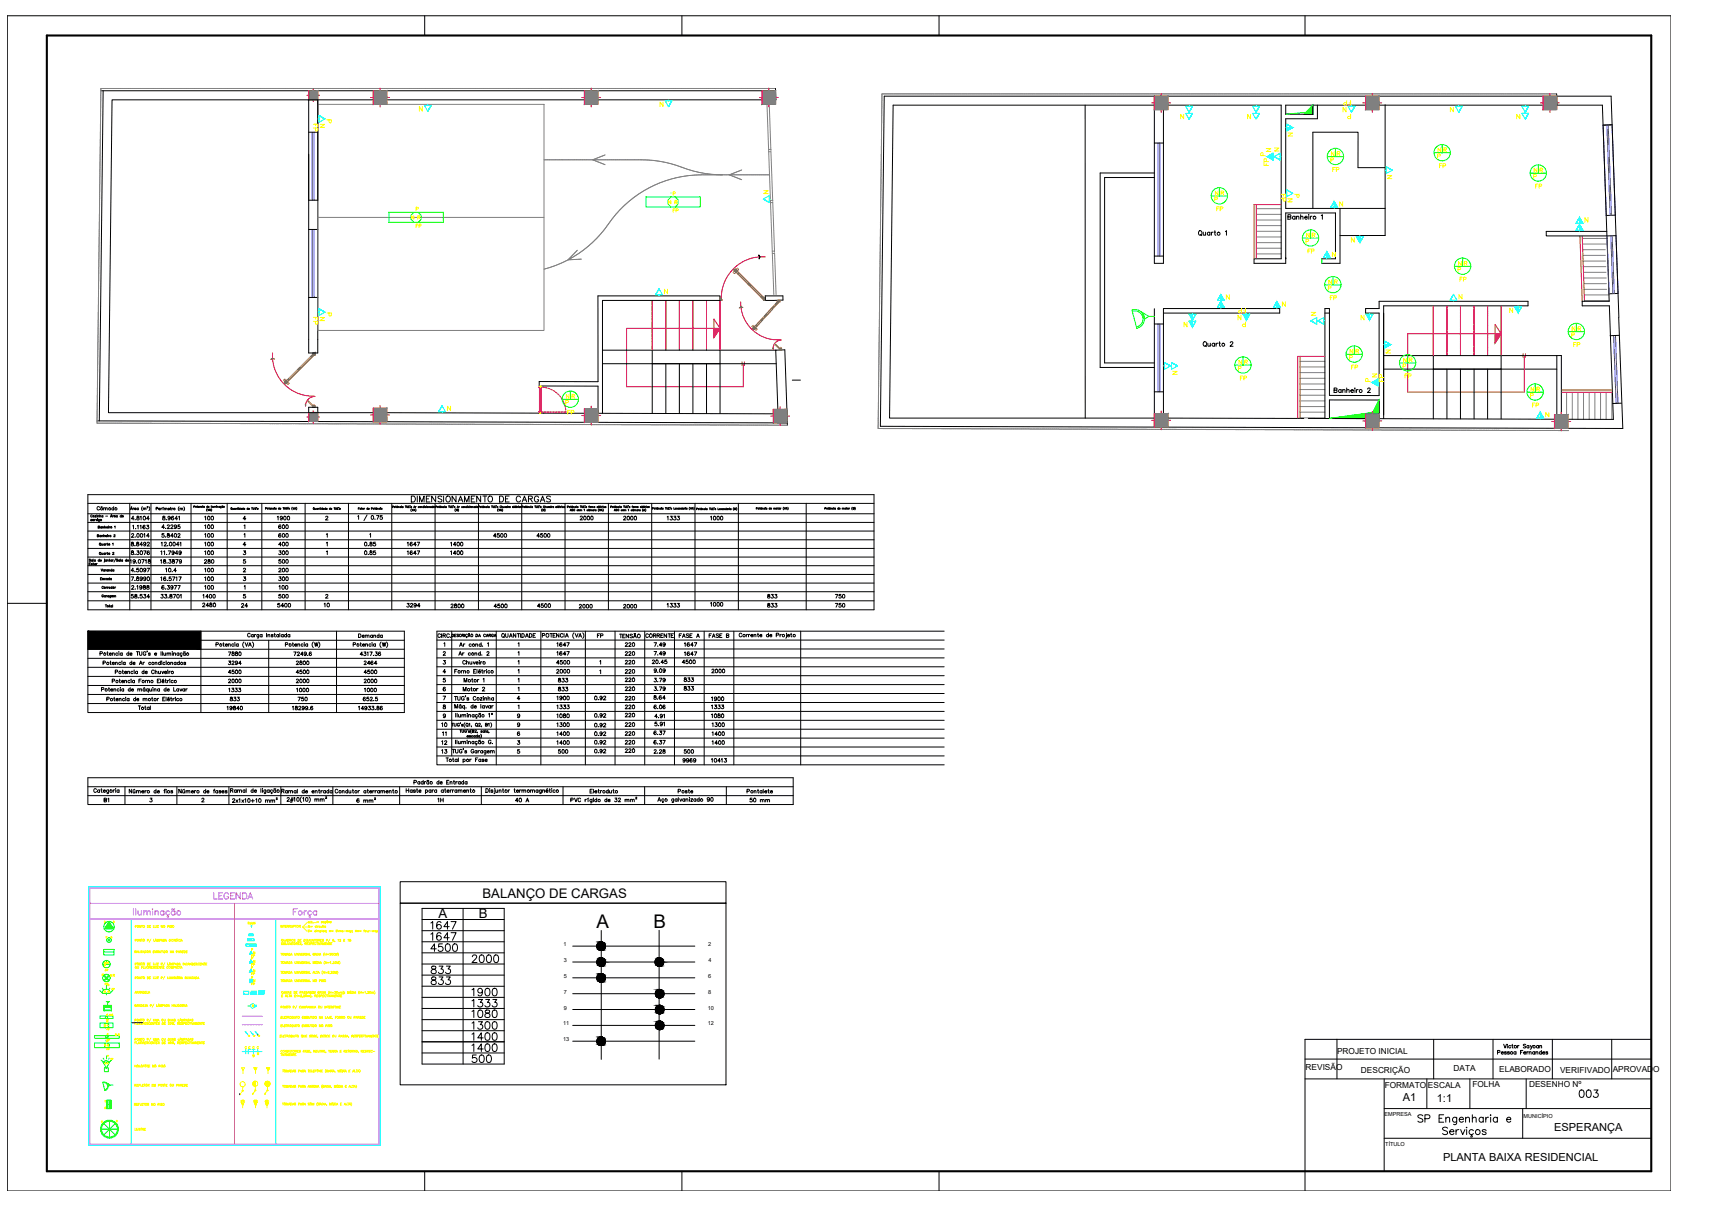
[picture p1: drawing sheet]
<svg xmlns="http://www.w3.org/2000/svg" width="841mm" height="594mm" viewBox="0 0 841 594" stroke-linecap="round" stroke-linejoin="round" font-family="sans-serif">
<defs><g id="words">
<g font-size="9.1">
<text x="289" y="450">A</text>
<text x="317" y="450">B</text>
</g>
<g font-size="7.5">
<text x="208" y="452">1647</text>
<text x="228" y="468">2000</text>
<text x="208" y="479">833</text>
<text x="228" y="484">1900</text>
<text x="228" y="490">1333</text>
<text x="228" y="506">1400</text>
</g>
<g font-size="7.1">
<text x="208" y="457">1647</text>
<text x="208" y="462">4500</text>
<text x="208" y="473">833</text>
<text x="228" y="495">1080</text>
<text x="228" y="500">1300</text>
<text x="228" y="511">1400</text>
<text x="228" y="516">500</text>
<text x="765" y="533">003</text>
</g>
<text font-size="6.6" x="199" y="245">DIMENSIONAMENTO DE CARGAS</text>
<g font-size="6.4">
<text x="234" y="435">BALANÇO DE CARGAS</text>
<text x="213" y="445">A</text>
<text x="232" y="445">B</text>
</g>
<text font-size="6.2" fill="#f0f" x="103" y="437">LEGENDA</text>
<text font-size="5.7" fill="#ff0" x="617" y="81" transform="rotate(-90 617 81)">FP</text>
<text font-size="5.7" x="583" y="169">Quarto 2</text>
<g font-size="5.4">
<text x="680" y="534">A1</text>
<text x="697" y="534">1:1</text>
<text x="754" y="548">ESPERANÇA</text>
<text x="700" y="563">PLANTA BAIXA RESIDENCIAL</text>
</g>
<g font-size="5.3" fill="#ff0">
<text x="651" y="52">FP</text>
<text x="155" y="65" transform="rotate(-90 155 65)">FP</text>
<text x="625" y="99" transform="rotate(-90 625 99)">FP</text>
<text x="644" y="147">FP</text>
<text x="600" y="153">FP</text>
<text x="155" y="158" transform="rotate(-90 155 158)">FP</text>
<text x="762" y="169">FP</text>
<text x="601" y="186">FP</text>
<text x="655" y="180">FP</text>
<text x="681" y="185">FP</text>
<text x="672" y="186" transform="rotate(-90 672 186)">FP</text>
<text x="274" y="202">FP</text>
</g>
<g font-size="5.3">
<text x="624" y="108">Banheiro 1</text>
<text x="580" y="115">Quarto 1</text>
<text x="646" y="192">Banheiro 2</text>
<text x="98" y="287">100</text>
<text x="134" y="287">100</text>
<text x="260" y="296">4500</text>
<text x="300" y="310">TENSÃO</text>
<text x="269" y="323">4500</text>
<text x="302" y="332">220</text>
<text x="331" y="332">833</text>
<text x="269" y="341">1900</text>
<text x="172" y="390">6 mm²</text>
</g>
<g font-size="4.9" fill="#ff0">
<text x="154" y="63">N</text>
<text x="624" y="67">N</text>
<text x="697" y="83">FP</text>
<text x="646" y="84">FP</text>
<text x="744" y="92">FP</text>
<text x="326" y="104">FP</text>
<text x="589" y="103">FP</text>
<text x="634" y="124">FP</text>
<text x="707" y="138">FP</text>
<text x="742" y="199">FP</text>
</g>
<g font-size="4.9">
<text x="46" y="249">Cômodo</text>
<text x="63" y="253">4.8104</text>
<text x="78" y="258">4.2295</text>
<text x="98" y="253">100</text>
<text x="98" y="258">100</text>
<text x="134" y="253">1900</text>
<text x="134" y="258">600</text>
<text x="280" y="253">2000</text>
<text x="302" y="253">2000</text>
<text x="323" y="253">1333</text>
<text x="344" y="253">1000</text>
<text x="63" y="262">2.0014</text>
<text x="78" y="262">5.8402</text>
<text x="98" y="262">100</text>
<text x="134" y="262">600</text>
<text x="238" y="262">4500</text>
<text x="260" y="262">4500</text>
<text x="63" y="266">8.8492</text>
<text x="98" y="266">100</text>
<text x="134" y="266">400</text>
<text x="176" y="266">0.85</text>
<text x="196" y="266">1647</text>
<text x="218" y="266">1400</text>
<text x="62" y="274">19.0718</text>
<text x="63" y="270">8.3076</text>
<text x="77" y="274">18.3879</text>
<text x="98" y="274">280</text>
<text x="98" y="270">100</text>
<text x="134" y="270">300</text>
<text x="134" y="274">500</text>
<text x="176" y="270">0.85</text>
<text x="196" y="270">1647</text>
<text x="218" y="270">1400</text>
<text x="63" y="279">4.5097</text>
<text x="79" y="279">10.4</text>
<text x="98" y="279">100</text>
<text x="134" y="279">200</text>
<text x="63" y="283">7.8990</text>
<text x="77" y="283">16.5717</text>
<text x="98" y="283">100</text>
<text x="134" y="283">300</text>
<text x="63" y="291">58.534</text>
<text x="97" y="291">1400</text>
<text x="134" y="291">500</text>
<text x="371" y="291">833</text>
<text x="404" y="291">750</text>
<text x="97" y="296">2480</text>
<text x="116" y="296">24</text>
<text x="134" y="296">5400</text>
<text x="156" y="296">10</text>
<text x="196" y="296">3294</text>
<text x="218" y="296">2800</text>
<text x="239" y="296">4500</text>
<text x="280" y="296">2000</text>
<text x="302" y="296">2000</text>
<text x="323" y="296">1333</text>
<text x="344" y="295">1000</text>
<text x="371" y="296">833</text>
<text x="404" y="296">750</text>
<text x="173" y="310">Demanda</text>
<text x="242" y="310">QUANTIDADE</text>
<text x="289" y="310">FP</text>
<text x="312" y="310">CORRENTE</text>
<text x="328" y="310">FASE A</text>
<text x="343" y="310">FASE B</text>
<text x="269" y="315">1647</text>
<text x="302" y="315">220</text>
<text x="316" y="315">7.49</text>
<text x="331" y="315">1647</text>
<text x="110" y="319">7880</text>
<text x="110" y="323">3294</text>
<text x="141" y="319">7249.6</text>
<text x="143" y="323">2800</text>
<text x="176" y="323">2464</text>
<text x="269" y="319">1647</text>
<text x="302" y="319">220</text>
<text x="302" y="323">220</text>
<text x="315" y="323">20.45</text>
<text x="316" y="319">7.49</text>
<text x="330" y="323">4500</text>
<text x="331" y="319">1647</text>
<text x="110" y="328">4500</text>
<text x="143" y="328">4500</text>
<text x="176" y="328">4500</text>
<text x="269" y="328">2000</text>
<text x="302" y="328">220</text>
<text x="316" y="327">9.09</text>
<text x="344" y="327">2000</text>
<text x="110" y="332">2000</text>
<text x="143" y="332">2000</text>
<text x="176" y="332">2000</text>
<text x="270" y="332">833</text>
<text x="316" y="332">3.79</text>
<text x="331" y="336">833</text>
<text x="111" y="341">833</text>
<text x="144" y="341">750</text>
<text x="175" y="341">652.5</text>
<text x="224" y="336">Motor 2</text>
<text x="270" y="336">833</text>
<text x="302" y="336">220</text>
<text x="302" y="341">220</text>
<text x="316" y="340">8.64</text>
<text x="316" y="336">3.79</text>
<text x="344" y="341">1900</text>
<text x="109" y="345">19840</text>
<text x="141" y="345">18299.6</text>
<text x="269" y="345">1333</text>
<text x="302" y="345">220</text>
<text x="316" y="345">6.06</text>
<text x="344" y="345">1333</text>
<text x="213" y="353">10</text>
<text x="269" y="349">1080</text>
<text x="269" y="353">1300</text>
<text x="288" y="354">0.92</text>
<text x="288" y="349">0.92</text>
<text x="302" y="349">220</text>
<text x="302" y="353">220</text>
<text x="344" y="349">1080</text>
<text x="345" y="353">1300</text>
<text x="214" y="358">11</text>
<text x="269" y="358">1400</text>
<text x="288" y="358">0.92</text>
<text x="302" y="358">220</text>
<text x="316" y="357">6.37</text>
<text x="345" y="358">1400</text>
<text x="213" y="362">12</text>
<text x="269" y="362">1400</text>
<text x="288" y="362">0.92</text>
<text x="302" y="362">220</text>
<text x="316" y="362">6.37</text>
<text x="345" y="362">1400</text>
<text x="213" y="367">13</text>
<text x="270" y="367">500</text>
<text x="288" y="367">0.92</text>
<text x="302" y="366">220</text>
<text x="316" y="367">2.28</text>
<text x="330" y="371">9969</text>
<text x="331" y="367">500</text>
<text x="344" y="371">10413</text>
<text x="50" y="390">B1</text>
<text x="211" y="390">1H</text>
<text x="249" y="390">40 A</text>
<text x="363" y="390">50 mm</text>
</g>
<g font-size="4.4" fill="#ff0">
<text x="158" y="61">P</text>
<text x="611" y="77">P</text>
<text x="617" y="74">N</text>
<text x="672" y="88">N</text>
<text x="369" y="95">N</text>
<text x="624" y="99">N</text>
<text x="627" y="97">P</text>
<text x="201" y="111">FP</text>
<text x="158" y="155">P</text>
<text x="635" y="154">N</text>
<text x="154" y="157">N</text>
<text x="671" y="173">N</text>
<text x="568" y="183">N</text>
<text x="665" y="184">N</text>
<text x="661" y="186">P</text>
</g>
<text font-size="4.4" fill="#0ff" x="613" y="75">N</text>
<g font-size="4.4">
<text x="110" y="337">1333</text>
<text x="143" y="337">1000</text>
<text x="176" y="337">1000</text>
</g>
<g font-size="4" fill="#ff0">
<text x="121" y="465">FP</text>
<text x="121" y="470">FP</text>
<text x="51" y="496">FP</text>
</g>
<text font-size="4" fill="#0f0" x="50" y="479">FP</text>
<g font-size="4">
<text x="649" y="511">PROJETO INICIAL</text>
<text x="633" y="519">REVISÃO</text>
<text x="660" y="521">DESCRIÇÃO</text>
<text x="705" y="519">DATA</text>
<text x="727" y="520">ELABORADO</text>
<text x="757" y="520">VERIFIVADO</text>
<text x="782" y="520">APROVADO</text>
<text x="672" y="528">FORMATO</text>
<text x="693" y="528">ESCALA</text>
<text x="714" y="527">FOLHA</text>
<text x="742" y="527">DESENHO Nº</text>
</g>
<g font-size="3.5" fill="#ff0">
<text x="54" y="449">S</text>
<text x="50" y="472">FP</text>
<text x="51" y="468">R</text>
<text x="121" y="474">FP</text>
<text x="52" y="479">P</text>
<text x="121" y="479">FP</text>
<text x="53" y="481">FP</text>
<text x="51" y="497">P</text>
<text x="50" y="499">N</text>
<text x="51" y="506">FP</text>
<text x="51" y="510">FP</text>
<text x="53" y="515">FP</text>
<text x="124" y="513">R</text>
</g>
<text font-size="3.5" fill="#0f0" x="50" y="456">C</text>
<g font-size="2.7">
<text x="273" y="459">1</text>
<text x="344" y="459">2</text>
<text x="273" y="467">3</text>
<text x="344" y="467">4</text>
<text x="273" y="474">5</text>
<text x="343" y="474">6</text>
<text x="273" y="482">7</text>
<text x="343" y="482">8</text>
<text x="273" y="490">9</text>
<text x="343" y="490">10</text>
<text x="273" y="497">11</text>
<text x="343" y="497">12</text>
<text x="273" y="505">13</text>
<text x="672" y="541">EMPRESA</text>
<text x="739" y="542">MUNICÍPIO</text>
<text x="672" y="556">TÍTULO</text>
</g>
</g></defs>
<!-- layer: 0 -->
<g fill="none" stroke="#000" stroke-width=".49">
<path d="M4 8h806v570h-806zM206 8v9M331 8v9M455 8v9M633 8v9M49 44h327M50 44l-2 160M150 44v4M154 48v63M372 48h.1M372 48h-318l-1 152h128M376 43v5"/>
<path d="M560 47v22h4v-18M637 51v4h-13v-4h153l3 95h-13M639 51v7h-15v43h48M672 51v63h-22M751 51h.1M755 46v5M150 75v36M782 61h-4M150 97h4M560 84h-26v94h26M560 86h-24v90h24M672 81h-13v-17h-22v37"/>
<path d="M150 111h4M650 101v27h-9M779 112h-29v2h34M783 104l-4 1M560 124h4v4h-4zM624 126h.1M641 126h7v-23h-24v25h-16v-2h13v-75h-188l-2 152h129M371 143h9v3h-10M560 150v7h4v-7h57v2h-57M643 152h2M662 150v2M669 152v40h-24v-42h-2v53"/>
<path d="M741 148h-70v55M741 146h-72v4M767 148h14l2 55h-148M785 142h-5M785 154l2 54-360-1 2-160h352l4 107M150 165v-21h4v21M150 171h4M323 176v25M330 176v25M336 176v25M343 176v25M702 179v24"/>
<path d="M708 179v24M715 179v24M722 179v24M785 163h-4M786 196h-4M47 204l335 1M154 200v-2h-4v7M185 200l192 1-1-31h5l1 36M262 200h.1M264 200h.1M290 200v-13h-28v-2h28v-42h59v3h-57v54M316 201v-25h33v25"/>
<path d="M632 203h-68v-13h-4v17M645 203v-9h24v9M695 203v-24h33v24M118 255h1v1M119 252h-1l1-2v2M152 247h1M153 247h.1M154 247h.1M154 247h1M155 247h.1M155 246v1M156 246h.1"/>
<path d="M156 247h.1M156 246v1M157 247h.1M158 246v1M158 251h1l-1 1h1M158 247h1M158 259h1v2M160 246v1M160 247h1M162 246h1v1v-1M162 246v1M164 247h.1"/>
<path d="M164 246v1M164 246h.1M165 247h.1M174 250v2M174 247h.1M174 246v1M175 246v1M175 246h1M175 246l1 1M177 246v1M178 250l-1 2M178 246v1"/>
<path d="M179 247h.1M179 259h1v2M180 247l1-1h-1v1M182 246h.1M182 246v1M182 252h.1M182 247h1M182 246h1M183 250h1l-1 2M183 247h.1M183 246v1M184 247h.1"/>
<path d="M184 246h.1M185 246v1M185 250h-1v1a.7 .7 0 0 1 1 0 .7 .7 0 0 1 0 1 .7 .7 0 0 1-1 0M190 246l1-1h-1v1M192 246h.1M192 245v1M192 246h1M193 245h.1M193 246h1M193 246h.1M194 246h.1M195 245h.1"/>
<path d="M195 246h.1M200 247v1M200 247v1v-1M201 248v-1v1M201 248h.1M201 247v1M221 247v1M221 247v1l1-1M222 247v1M242 247v1M242 247v1v-1M243 248v-1v1"/>
<path d="M243 248h.1M244 247v1M263 247v1M263 247v1l1-1M264 247v1M271 246h.1M271 245v1M271 246h1M271 245l1 1M272 246h.1M272 245h.1M273 246h.1"/>
<path d="M275 246l1-1h-1v1M277 248v-1v1M277 248h.1M277 246h.1M277 245v1M277 246h1M277 247h1l-1 1 1-1M277 245h1M278 246h.1M279 247h-1l1 1M279 246h.1M280 245h.1"/>
<path d="M280 246h.1M280 247v1M281 247l1 1M281 247v1M281 245h1v1l1-1M282 245v1M282 247v1M283 246h.1M283 247v1M283 245v1M284 245h.1M285 246h-1"/>
<path d="M285 247v1M285 247h1M286 246h.1M286 245v1M286 247h-1l1 1M286 247v1M286 247l1 1M287 247v1M287 246h.1M287 246h1M288 247h-1l1 1M288 247v1"/>
<path d="M288 247h.1M289 247v1M290 246h.1M290 245v1M290 247v1M291 246h.1M291 247v1v-1M291 245v1M291 246h1M291 245l1 1M291 248l1-1v1M292 248h.1"/>
<path d="M292 246h.1M292 247v1M292 245h.1M293 246h.1M296 246l1-1h-1v1M298 246h.1M298 245v1M298 248v-1l1 1M298 248h.1M298 246h1M298 245h1M299 247v1v-1"/>
<path d="M299 246h.1M300 247v1M300 246h.1M301 245h.1M301 246h.1M302 247h-1l1 1M302 245h1v1l1-1M303 245v1M303 247v1M303 247l1 1M304 246h.1M304 245v1"/>
<path d="M305 247v1M305 245h.1M306 246h-1M307 247h-1l1 1M307 246h.1M307 245v1M307 247h.1M307 247v1M308 247v1M308 246h.1M308 246h1M309 247v1"/>
<path d="M310 247v1M310 247h.1M311 247h-1l1 1M311 247v1M311 246h.1M311 245v1M312 246h.1M312 247v1M312 245v1M312 247v1l1-1M312 246h1M312 245l1 1"/>
<path d="M313 246h.1M313 247v1M313 245h.1M314 246h.1M316 247l1-1h-1v1M318 246h.1M318 246v1M319 247h.1M319 246h.1M319 247h1M319 246v1M321 247h-1h1"/>
<path d="M321 246h.1M321 246v1M322 247h-1h1M322 246v1M323 246h.1M323 246v1M323 246l1 1v-1M324 247h1M325 246h-1v1h1M325 246h.1M326 247h-1M327 246v1"/>
<path d="M328 247h-1h1M328 246v1M328 246v1l1-1M329 247h.1M329 246v1M330 247h.1M330 246v1M331 247h-1h1M331 246v1M331 247h1M332 246v1M332 246h.1"/>
<path d="M333 247h.1M333 246v1M335 246v1M335 246v1v-1M336 247v-1v1M336 247h.1M336 246v1M338 247v-1v1M339 247h1M340 246v1M340 247h.1M340 246h.1"/>
<path d="M341 247h.1M342 247h-1h1M342 246h.1M342 247h.1M343 247h.1M344 246h1M344 246v1M345 246v1v-1M346 247h.1M346 246v1M346 246h.1M347 247h.1"/>
<path d="M348 246v1h1M349 247h.1M350 247h.1M351 247h-1h1M351 247h.1M352 247h.1M352 246v1M353 247h.1M354 247h-1M354 246h.1M354 247h.1M355 247h-1h1"/>
<path d="M355 247h.1M356 246v1M356 246v1l1-1M357 246v1M367 247v-1v1M368 246h1M368 246l1 1M369 247h.1M369 246h.1M370 247h.1M370 246v1M371 247h-1h1"/>
<path d="M371 246h.1M371 246v1M372 247h-1h1M372 246v1M373 247h.1M373 246v1M375 247h1M375 246v1M376 247h.1M377 246h1M377 246l1 1M379 246v1"/>
<path d="M380 246v1M380 246l1 1v-1M381 247v-1l1 1M381 247h1M382 246v1M400 247l1-1h-1v1M402 246h.1M402 246v1M402 247h1M402 246h1M403 247h.1M403 246v1"/>
<path d="M404 247h.1M404 246h.1M404 246v1M405 247h.1M405 246v1M407 247h-1h1M407 246v1M409 247h.1M409 246v1M410 246h1M411 246v1M412 246v1"/>
<path d="M413 246v1M414 246v1v-1M415 246v1M118 276h1l-1 1h1M118 267h1v1a.6 .6 0 0 1 0 1 .6 .6 0 0 1-1 0M118 280h1v1a.6 .6 0 0 1 0 1 .7 .7 0 0 1-1-1M119 271h-1v1a.6 .6 0 0 1 1 0 .6 .6 0 0 1 0 1 .6 .6 0 0 1-1 0M119 264h-1l1-1v2M158 263h1v2M158 267h1v2M4 293h19M50 289h-1l1 1v-1"/>
<path d="M51 293h1M51 289h-1h1M51 289v1M51 293v1M52 289h-1M53 289h-1h1M53 289v1M53 294h.1M53 293v1M54 289l-1 1M54 289h-1h1M54 289h1h-1h1"/>
<path d="M54 294h.1M55 293v1M55 289h1v1M55 289v1M56 289v1M78 288h1v1v1h-1M80 288h1l-1 1 1 1h-1M82 290h.1M82 288l1 1v1h-1l1-1zM84 288h1l-1 2M87 289l1-1v2M118 284h1v2"/>
<path d="M119 288h-1v1a.6 .6 0 0 1 1 0 .6 .6 0 0 1 0 1 .6 .6 0 0 1-1 0M158 289h1l-1 1h1M43 306h153v40h-153zM43 315h153M43 319h153M48 317h2v-1h-2v2M52 317h.1M52 316l1 2M53 317h1l-1 1h1M55 317v1M57 317h-1l1 1M58 316h.1"/>
<path d="M58 317v1M59 317h-1l1 1M59 317v1M62 317h-1l1 1M62 316v2M63 317h1l-1 1h1M66 316h1M67 316v2M68 316v2h1v-2M71 316a.7 .7 0 0 0-1 0 .7 .7 0 0 0 0 1 .7 .7 0 0 0 1 0h-1M71 316h.1M73 317h-1l1 1h-1"/>
<path d="M75 317h1h-1l1 1M78 316v2M79 316v2M79 317v1l1-1M80 317v1M81 317h1v1M81 317v1M82 317h1v1M84 316h.1M84 317v1M84 317h1v1M87 317h-1v1h1"/>
<path d="M87 317v1M88 318h.1M88 317h-1l1 1M90 317h-1v1h1M90 316h-1M90 317v1M97 311h99M97 306v40M105 313l1-1h-1v1M108 312h1M108 312l1 1M109 313h1v-1l-1 1h1"/>
<path d="M111 313l1-1v1M111 312v1M113 312l-1 1h1M114 312h.1M114 312v1M116 312l-1 1h1M116 312v1M118 311v1v2M119 312l1 1v-1M121 313v-1l1 1M121 313h1M121 308a.7 .7 0 0 0-1-1 1 1 0 0 0 0 2 .7 .7 0 0 0 1-1"/>
<path d="M122 311l1 1-1 2M123 308h-1v1h1M123 308v1M124 308h-1M126 308l-1 1M126 308h-1v1h1M127 308h-1l1 1M127 308v1M129 307v2M130 308h1v1M130 308v1M130 311v35"/>
<path d="M132 308v1M133 308h1M133 307l1 2M135 308h-1l1 1M135 308v1M136 307v2M137 308h-1l1 1M137 308v1M138 313l1-1h1h-2v1M139 308h-1v1h1M139 307v2M141 308h-1v1h1"/>
<path d="M141 308v1M142 312h.1M142 312v1M143 313h1v-1l-1 1h1M144 313l1-1v1M144 312v1M147 312l-1 1h1M148 312h.1M148 312v1M149 312l-1 1h1M149 312v1M152 311l-1 1 1 2"/>
<path d="M153 312v1v-1l1 1v-1M155 311v1v2M163 306v40M171 313l1-1h-1v1M175 312h.1M175 312v1M176 313h1v-1l-1 1h1M176 317h-1l1-1v2M177 316v1h1l-1 1h-1M177 313l1-1v1M177 312v1M178 317v-1v2"/>
<path d="M179 316h2l-1 2M180 312l-1 1h1M180 312v1M181 318h.1M182 316h1l-1 1h1v1h-1M182 312l-1 1h1M182 312v1M185 316h-1a.8 .8 0 0 0-1 1 1.1 1.1 0 0 0 2 1l-1-1M185 311l-1 1 1 2M185 312l1 1v-1l1 1v-1M187 311l1 1-1 2M212 310h246"/>
<path d="M212 315h246M212 319h246M214 308a.7 .7 0 0 0-1 0 .7 .7 0 0 0 0 1 .7 .7 0 0 0 1 0M214 307v2M215 308h1l-1-1v2M215 316h1l-1 2h1M215 312h1v1M215 308l1 1M218 308a.8 .8 0 0 0-1 0 .8 .8 0 0 0 0 1 .8 .8 0 0 0 1 0M219 309h.1M219 306v61M219 308h1v1h-1z"/>
<path d="M220 308h1M221 308h-1v1h1M222 308v1M223 318v-2l1 2M223 317h1M223 313l1-1v1M223 313h1M224 308h-1v1h1M224 308h1h-1v1M224 317v1M224 308l1 1M225 312v1"/>
<path d="M225 317h-1M225 308v1M226 309h.1M227 308h-1v1h1M227 309l1-1v1M227 308h1M227 307h1M227 307h.1M228 307h.1M228 317h-1l1 1M229 313h-1h1M230 317h1v1"/>
<path d="M230 317v1M231 313l1-1v1M231 312v1M231 308h1l-1 1zM232 309l1-1v1M232 308h1M233 317h-1v1h1M233 316v2M233 313h-1h1M233 312v1M234 318h.1M234 313h.1"/>
<path d="M235 308v1M236 309v-1l1 1M236 308h1M236 316h1l-1 2h1M236 312h1v1M237 308h1h-1v1M238 308v1M239 308h-1v1h1v-1M240 309v-1l1 1M240 308h.1M241 306v65M251 312h1v1"/>
<path d="M251 316h1v2M262 306v65M263 308h1v-1h-1v2M267 307h1M267 307v2M268 308h1M269 307h-1v2h1M271 307v2l-1-2v2M273 308a.8 .8 0 0 0-1 0 .8 .8 0 0 0 0 1 .8 .8 0 0 0 1 0M274 307v2M274 309l1-2 1 2M275 308h.1"/>
<path d="M278 307v1v2M279 307l1 2v-2M281 309v-2l1 2M281 308h1M283 307v1v2M284 306v65M298 306v65M313 306v65M327 306v65M342 306v65M356 306v65M360 307a.7 .7 0 0 0-1 0 .7 .7 0 0 0 0 1 .7 .7 0 0 0 1 0"/>
<path d="M362 308v1M363 308h-1M363 308v1M364 308h-1M364 308h1l-1 1h1M366 308h1v1M366 308v1M367 308h1M368 307v2M369 308h1h-1v1h1M373 308h-1v1h1M373 307v2"/>
<path d="M373 308h1h-1l1 1M376 308h2v-1h-2v2M378 308v1M379 308h-1M381 307h.1M381 308v1M382 308h1l-1 1h1M383 308h1M384 307v2M388 306v65M458 306h-246v65h246M43 324h153"/>
<path d="M43 328h153M43 332h153M43 337h153M49 334h1l-1-1v2M50 322l1-1h-1v1M52 339h1v-1h-1v2M53 334h.1M53 333v2M53 321h1M54 321v1M54 335h1l-1-1v1h1M54 330h1h1l-2-1v2"/>
<path d="M54 322h1v-1v1M55 339h1M55 334h1v1M55 334v1M55 338l1 2M56 326h1v-1h-1v2M56 322l1-1v1M56 321v1M56 339h1l-1 1h1M58 330h.1M58 334l-1 1h1M58 339h1v1"/>
<path d="M58 339v1M58 329v2M58 334h.1M58 334v1M59 321l-1 1h1M59 330h1l-1 1h1M59 321h.1M59 321v1M59 326h1M60 325v2M60 334l-1 1h1M60 334v1"/>
<path d="M60 326h1h-1h1M60 339h-1l1 1M60 330h1v1M60 330v1M61 321l-1 1h1M61 321v1M61 338h.1M61 339v1M62 326h1v1M62 326v1M63 339h-1v1h1M63 339v1"/>
<path d="M63 330h-1v1h1M63 334l-1 1h1M63 333v2M64 329h.1M64 330v1M64 335h1l-1-1v1h1M64 321l-1 1h1M64 321v1M65 322h1l-1-1v1h1M65 326h-2l1 1 1-1M65 325h.1M65 326v1"/>
<path d="M65 330h-1l1 1M65 330v1M66 339h-1v1h1M66 338v2M66 339h1l-1 1h1M67 326h-1v1l1-1M67 326v1M67 334h1v1M67 334v1M67 330h1M68 322v-1l1 1M68 334h1v1"/>
<path d="M68 322h1M68 329h-1v2M69 339h1v1M69 321v1M69 339v1M70 326h-1v1l1-1M70 325v2M70 321l-1 1M70 333l-1 1M70 334l-1 1h1M70 339h1v1M70 334v1"/>
<path d="M70 326h1M70 330v1M71 330h-1M72 330l1 1M72 330v1M72 334l-1 1h1M72 334v2M73 334v1M73 321l-1 1h1M74 339h.1M74 338v2M74 334h.1"/>
<path d="M74 334v1M75 325a.7 .7 0 0 0-1 0 .7 .7 0 0 0 0 1 .7 .7 0 0 0 1 0M75 334h1v1M75 334v1M75 322l1-1v1M75 321v1M75 326h1v1M75 325v2M76 339v1M76 330h1M77 326v1l1-1M77 339h-1"/>
<path d="M77 334l-1 1h1M77 334v1M77 329h-1v2h1M78 321l-1 1h1M78 321v1M78 326v1M78 329v2M78 321h.1M78 326l1 1v-1M79 330h1h-1v1h1M79 339h1M79 329v1"/>
<path d="M80 326h1h-1h1M80 321l-1 1h1M80 338h-1v2h1M80 330h1M80 329l1 2M81 334l-1 1h1M81 333v2M81 338v2M81 321h.1M81 321v1M81 335h1v-1l-1 1h1M81 339h1h-1l1 1"/>
<path d="M81 330v1M81 325h.1M81 326v1M82 330h-1M82 326v1M82 338h-1M82 329h.1M82 330v1M83 326h-1M83 339h.1M83 322l1-1v1M83 321v1"/>
<path d="M83 338v2M84 339v1M84 330h-1v1h1M84 333v2h1M85 339h-1M85 338h.1M85 339v1M85 321l-1 1h1M85 321v1M87 334l-1 1h1M87 339h-1v1h1M87 334v1"/>
<path d="M87 321l-1 1h1M87 321v1M87 334l1 1v-1M90 334l-1 1h1M90 334v1M90 321h-1l1 1h-1M91 334l-1 1M212 323h246M212 328h246M212 332h246M212 336h246M215 338h1l-1 1"/>
<path d="M215 320h1v1v1h-1M216 329h-1v1a.6 .6 0 0 1 1 0 .6 .6 0 0 1 0 1 .7 .7 0 0 1-1-1M216 334v-1a.8 .8 0 0 0-1 1 .8 .8 0 0 0 1 1v-1h-1M216 326h-1l1-1v1M220 338h2M221 325h.1M221 338v2M222 325h-1v1M222 338v2l1-1v-1M224 325v1M225 326l1-1v1M225 325v1"/>
<path d="M225 331v-2l1 2v-2v2M225 338h-1v1h1M226 321a.8 .8 0 0 0-1 0 .8 .8 0 0 0 0 1 .8 .8 0 0 0 1 0M226 338h.1M226 321h1v1M226 320v2M227 339v-1v1h-1M228 321v1h1M229 330h.1M229 321v1M229 329v2M230 321v1l1-1"/>
<path d="M230 325h.1M231 338h-1v1h1M231 325h-1v1h1M231 321h1l-1 1h1M231 325v1M232 330v1M232 326h1v-1l-1 1h1M232 330h.1M232 320h.1M233 321v1M233 325h-1M233 338h1l-1 2h1"/>
<path d="M234 325h.1M234 321h-1M234 325v1M234 329h1v2M234 338h.1M234 338v2M235 325v1M235 339l1-1v2M235 338v2M236 325h.1M236 325v1M237 339l1-1v2"/>
<path d="M237 338v2M238 325l-1 1h1M239 339v-1l-1 1 1 1v-1M239 338v2M251 321l1-1v2M251 325h1v1M251 329h1v2M251 334l1-1v2M252 339h-1l1-1v1M290 339h.1M291 321v-1v2M291 325v2"/>
<path d="M292 338l-1 1v-1a.8 .8 0 0 1 1 1 .8 .8 0 0 1-1 0M293 338h1l-1 1h1M43 341h153M67 342h1M68 342v2M70 343h1M70 342l1 2M72 343h-1l1 1M72 343v1M73 342v2M174 343v1M176 344h-1l1-1v1"/>
<path d="M178 343h-1a.9 .9 0 0 1 1 1 .9 .9 0 0 1-1 0M179 343h1h-1l1 1h-1M180 343h1v1h-1M182 344h.1M183 343l1 1h-1l1-1zM185 343a.8 .8 0 0 0-1 0 .8 .8 0 0 0 1 1v-1l-1 1M212 341h246M212 345h246M212 349h246M212 354h246M212 358h246M215 342l1 2h-1l1-2z"/>
<path d="M216 347h-1l1-1a.9 .9 0 0 1 0 1 .9 .9 0 0 1-1 1M219 351h1M220 351l1 1v-1M221 343v-1v1l1-1v1M221 359v2M221 346v2M222 359v2M222 346v2M222 360v1l1-1M222 347v1l1-1M223 351h-1v1h1h-1M223 354h1"/>
<path d="M223 360v1M223 347v1M223 351h.1M223 354v1M224 342h-1M224 342h-1v1h1M224 342v1M224 360h1v1M224 360v1M224 347h1v1M224 347v1M224 354v1l1-1"/>
<path d="M225 351h-1l1 1h-1M225 360h1v1M225 347h1v1M225 342a.7 .7 0 0 0-1 1 .6 .6 0 0 0 1 0M225 342v2M225 351v2M226 343h.1M226 354h-1l1 1M227 357h.1M227 359h.1M227 360v1M227 352h.1"/>
<path d="M227 346h.1M227 347v1M227 354h.1M227 360h1v1M227 347h1v1M227 351h1v1M228 355l-1-1 1 1h-1M228 357h.1M229 354l-1 1 1 1M229 352h.1M229 355l1-1h-1v1h1M229 357h.1"/>
<path d="M229 342l-1 1h1M229 342v1M230 360h-1v1l1-1M230 360v1M230 347h-1v1h1M230 347v1M230 343h1v-1l-1 1h1M230 354h1l-1 1h1M230 357v1M231 348h.1M231 352h1M231 360h-1l1 1v-1"/>
<path d="M232 357h-1h1M232 356v2M232 347h-1v1h1M232 355h-1M232 351h1l-1 1h1M233 357h-1h1v1M233 360h-1v1l1-1M233 359h-1M233 360v1M233 347h-1l1 1M233 346h-1M233 356l1 1-1 1"/>
<path d="M233 347v1M233 342v1M234 352h-1M234 355h-1h1h-1M235 342a.7 .7 0 0 0-1 1 .6 .6 0 0 0 1 0M235 342v1M235 355h-1h1M235 354v1M235 351h1h-1v1h1v-1M236 342v1l1-1M237 355h-1h1M237 354v1"/>
<path d="M237 351v1M237 346v2M237 355h.1M238 342h-1v1h1M238 342v1M238 351v2M238 359a.7 .7 0 0 0-1 0 .7 .7 0 0 0 0 1 .7 .7 0 0 0 1 0M238 347h1M238 346h1zM239 342v1M251 359h1l-1 1h1a.6 .6 0 0 1 0 1 .6 .6 0 0 1-1 0M251 342h1v2"/>
<path d="M252 355a.8 .8 0 0 0-1 1 .8 .8 0 0 0 1 0h-1M252 351l-1 1v-1a.8 .8 0 0 1 1 0 .8 .8 0 0 1-1 1M252 347h-1v-1a.8 .8 0 0 1 1 1 .8 .8 0 0 1-1 1M319 350h-1v1a.6 .6 0 0 1 1 0 .7 .7 0 0 1-1 1M319 348h-1v-2v2M319 348h.1M321 347h-1l1-1a.8 .8 0 0 1 0 1 .8 .8 0 0 1-1 1M321 351h-1l1-1a.8 .8 0 0 1 0 1 .8 .8 0 0 1-1 1M322 347v-1v2M322 351v-1v2M43 377h342v13h-342zM201 379h1l-1-1v2"/>
<path d="M204 379h-1v1h1M204 379v1M205 379h-1a.6 .6 0 0 0 0 1 .6 .6 0 0 0 1 0M205 378v2M206 379v1M207 379l-1 1M208 379h-1v1h1M208 378l-1 1M208 379v1M212 362h246M212 367h246M213 379h-1v1h1"/>
<path d="M213 378v2M213 380h1v-1v1M217 379h.1M217 368v1M218 378h-1v2h1M218 379h1v1M218 379v1M219 363h2M219 368h1M220 368v1M220 379h1M220 363v2"/>
<path d="M220 378l1 2M221 363v2h1v-2M221 379v1M222 368l-1 1h1M222 368v1M222 379l-1 1M223 379l-1 1h1M223 379v1M224 364a.7 .7 0 0 0-1 0 .7 .7 0 0 0 0 1 .7 .7 0 0 0 1 0M225 368l1 1h-1M225 368v2M225 363v1"/>
<path d="M225 379h-1v1h1M225 378v2M226 364h-1l1 1h-1M227 379h-1l-1 1h1h1M227 379v1M228 368v1M229 368l-1 1M230 364a.8 .8 0 0 0-1 0 .8 .8 0 0 0 0 1 .8 .8 0 0 0 1 0h-1M231 368h.1M231 361h.1M231 364l-1 1h1M231 364v1"/>
<path d="M232 368h-1v1M232 364v1M233 364l-1 1M233 368l-1 1h1M233 368v1M234 364l-1 1h1M234 364v1M235 368h-1l1 1h-1M235 369h1v-1l-1 1h1M236 364v2h-1M236 364l-1 1h1M236 365h1v-1l-1 1h1"/>
<path d="M238 364h1v1M238 364v1M239 361h.1M239 364h1v1M252 364h-1a.6 .6 0 0 1 1 0 .6 .6 0 0 1 0 1 .6 .6 0 0 1-1 0M43 382h342M43 386h342M47 383l-1-1-1 1 1 1h1M48 383l-1 1h1M48 383v1M49 383h1M49 382l1 2"/>
<path d="M50 384h1v-1l-1 1h1M53 383v2h-1M53 383a.6 .6 0 0 0-1 0 .6 .6 0 0 0 0 1h1M55 383v1M56 383l-1 1M56 383h.1M56 383v1M58 383h-1v1h1M58 383v1M61 382v8M64 383v2l-1-2v2M65 383v1"/>
<path d="M65 383h.1M65 383v2M66 384l1-1v2M66 383v2M67 384l1-1v2M69 384h1l-1-1v1h1M70 383v2M71 383l-1 1M73 387h1l-1 1h1l-1 1M76 384h-1v1l1-1M76 383v2M76 384h1v-1l-1 1h1"/>
<path d="M79 383h1M80 383v2M81 383h.1M81 383v2M84 384l-1-1 1 1h-1M86 382v8M88 383v2l-1-2v2M89 383v1h1M89 383h.1M90 383v2M90 384l1-1v2M91 384l1-1v2"/>
<path d="M93 384h1v-1l-1 1h1M94 383v2M95 383l-1 1M98 388v-1h1l-1 2h1M100 384h-1v1l1-1M100 383v2M100 384h1v-1l-1 1h1M104 383h.1M104 383v2M106 384h-1v1l1-1M106 383v2M107 384h-1h1h-1"/>
<path d="M108 384h1l-1-1v1h1M110 384h-1h1h-1M111 382v8M112 383h1l-1-1v2M112 383l1 1M113 388h1l-1 1h1M114 388l1 1M115 383h-1v1h1M115 383v1M115 383h1v1M115 388l-1 1M116 388v-1v2"/>
<path d="M116 383h1v1M117 388l1 1M118 388l-1 1M119 388v-1v2M119 383h-1v1h1M119 383v1M119 382v2M122 388h1M123 388v1M123 383h-1v1h1M123 382v2M123 384h1v-1l-1 1h1"/>
<path d="M124 388v-1v2M127 382v2M127 383h.1M127 383v1M129 388h1v1M129 388v1M129 383v2h-1M129 383h-1v1h1M130 388h1v1M131 383a.6 .6 0 0 0-1 0 .6 .6 0 0 0 0 1h1M131 383v1M131 388h1v1"/>
<path d="M131 388v1M132 384v1M132 383l-1 1h1M132 388h1v1M134 383a.6 .6 0 0 0-1 0 .6 .6 0 0 0 0 1h1M134 382l-1 1M134 383v1M134 387v1h1M136 382v8M137 384h1v-1h-1v2M137 384l1 1M139 387h1l-1 2h1"/>
<path d="M139 384h-1l1 1v-1M139 383v2M140 384l1-1v2M140 383v2M141 388h1M141 384l1-1v2M142 387l-1 2M142 387v2M143 387v2M144 384h-1v1l1-1M144 383v2M146 386v2v1"/>
<path d="M147 387v2M148 384h-1v1l1-1M148 383v2M148 384h1v-1l-1 1h1M150 386l1 2-1 1M151 384h1v-1l-1 1h1M153 388h1v1M153 387v2M153 384l1-1v2M153 383v2M154 388h1v1M155 383h.1"/>
<path d="M155 383v2M155 388h1v1M155 387v2M156 383v2M156 388h1v1M156 383v1M158 384h-1v1l1-1M158 383v2M158 387h.1M159 384h-1l1 1v-1M159 383v2M161 384h-1v1l1-1"/>
<path d="M161 383v2M161 382v8M164 383a.7 .7 0 0 0-1 0 .7 .7 0 0 0 0 1 .7 .7 0 0 0 1 0M166 384l1-1v2M166 383v2M169 384h-1v1l1-1M169 383v2M169 383v1h1M170 383v2M171 383h.1M171 383l1 2M174 383v2"/>
<path d="M174 383v1M177 384h-1l1 1v-1M177 383v2M178 383h1M178 383l1 2M179 384h1v-1l-1 1h1M181 383v2M182 383l-1 1M182 383v2M183 383l-1 1M184 384h-1v1l1-1M184 383v2"/>
<path d="M185 384l1-1v2M185 383v2M186 384v-1l1 2M187 384h1v-1l-1 1h1M189 384l1-1v2M189 383v2M190 383h1M191 383v2M194 382v8M197 383h1M197 382v2M198 382v2"/>
<path d="M200 383h-1v1h1M200 383v1M201 383v1M202 383h1M202 382l1 2M203 384h1v-1l-1 1h1M206 383h1v1h-1M206 383v2M209 383h-1a.6 .6 0 0 0 0 1 .6 .6 0 0 0 1 0M209 383v1M210 383v1M212 383a.6 .6 0 0 0-1 0 .6 .6 0 0 0 0 1h1"/>
<path d="M212 383v1M215 383a.6 .6 0 0 0-1 0 .7 .7 0 0 0 1 1M215 383v1M216 383h.1M216 382v2M217 384h1l-1-1v1h1M218 383v1M219 383l-1 1M219 383v1M220 383l-1 1M222 383h-1v1h1M222 383v1"/>
<path d="M222 383h1v1M223 383h1v1M225 384h1v-1a.7 .7 0 0 0-1 1 .6 .6 0 0 0 1 0M226 383h1v1M226 383v1M228 383h1M228 382l1 2M233 382v8M236 382l1 1v1h-1zM237 383h.1M238 383v1M239 383h-1l1 1h-1"/>
<path d="M240 383h.1M240 383v2M240 383l1 1M241 383v1M242 383h1v1M242 383v1M244 383h.1M244 382v2M247 383v1M249 383h1M250 382v2M250 384h1v-1v1"/>
<path d="M252 383v1M253 383l-1 1M253 383h1v1M253 383v1M254 383h1v1M257 383h1v1M257 383v1M258 383h1v1M261 383h-1v1h1M261 383v1M263 383l-1 2M263 383a.6 .6 0 0 0-1 0 .6 .6 0 0 0 0 1h1"/>
<path d="M263 383h1v1M263 383v1M265 384h1l-1-1a.6 .6 0 0 0 0 1 .6 .6 0 0 0 1 0M266 382l-1 1M266 383h1M267 382v2M268 383h.1M268 383v1M269 383a.6 .6 0 0 0-1 0 .7 .7 0 0 0 1 1M273 382v8M277 388h1v-1h-1v2M279 387v2l1-2"/>
<path d="M282 387a.7 .7 0 0 0-1 0 .7 .7 0 0 0 0 1 .7 .7 0 0 0 1 0M284 388v1M284 388h.1M285 388v1M286 387h-1M286 384h1M287 388v1h-1M287 388h-1l1 1M287 383h-1v2h1M288 387h.1M288 383v2M288 388v1"/>
<path d="M288 384h2l-1-1v1h1M289 388h-1l1 1M289 387v2M290 383h1M290 383l1 2M291 383v2M292 383l-1 1M294 388h-1l1 1M294 387v2M295 388h1l-1 1h1M295 384h-1v1l1-1M295 383v2"/>
<path d="M296 383v1h1M297 383v2M297 383h1M298 383v2M298 387h1v1v1l-1-1M300 387h1l-1 2h1M303 388h1v1M303 388v1M304 388h1v1M306 388h1v1M306 388v1M307 388h1v1"/>
<path d="M308 387h1h-1h1M313 382v8M319 389l1-2v2M319 388h1M321 389h1h-1M322 388l-1-1v1v1l1-1M327 387v2h-1M327 388l-1-1v1v1l1-1M328 388v-1l-1 1 1 1v-1M328 387v2M329 384h1v-1h-1v2M329 387v2"/>
<path d="M330 387v2l1-2M332 388l-1-1v1v1l1-1M332 387v2M333 388h1v1M333 387v2M333 384l-1-1 1 1h-1M334 383h.1M334 383l1 2M334 387h.1M334 387v2M335 384h1v-1l-1 1h1M335 387h1l-1 2h1"/>
<path d="M338 388l-1-1-1 1 1 1 1-1M338 387v2M339 388v-1l-1 1 1 1v-1M339 387v2M344 387l-1 1v-1a.8 .8 0 0 1 1 1 .8 .8 0 0 1-1 0M352 382v8M362 384h1v-1h-1v2M366 384l1-1v2M366 383v2M367 383h1M368 383v2M370 384h-1v1l1-1"/>
<path d="M370 383v2M371 384h1v-1l-1 1h1M372 383h1M373 383v2M374 384h1l-1-1v1h1M64 496h5M125 502h.1M633 514h168M648 504v19M695 504v19M724 504v19M726 510h1l-1-1v2"/>
<path d="M728 511h1v-1l-1 1h1M729 506l1 2 1-2M731 510h-1l1 1h-1M731 507h.1M731 507v1M732 510h-1l1 1h-1M733 507h-1v1h1M733 507h1M733 506l1 2M735 510a.6 .6 0 0 0-1 0 .7 .7 0 0 0 1 1M735 510v1M736 507v1"/>
<path d="M737 507l-1 1M737 510h1M739 509h-2v2M739 511h1v-1l-1 1h1M740 507h-1l1 1h-1M741 510v1M742 507h-1v1h1M742 507v1M742 510h1v1M742 510v1M742 507l1 1v-1M743 508l-1 1"/>
<path d="M744 510l-1 1h1M744 510v1M745 510h1v1M745 510v1M746 507l-1 1h1M746 507v1M747 507h1v1M747 507v1M748 510l-1 1h1M748 509v2M748 511h1v-1a.7 .7 0 0 0-1 1 .6 .6 0 0 0 1 0M751 510h-1l1 1h-1"/>
<path d="M753 504v19M782 504v19M801 504h-168v74M116 530v1M633 523h168M671 523v45M671 538h130M692 523v15M713 523v15M739 538v14M740 523v15M671 552h130"/>
<path d="M690 541h-1h-1v1l2 1-1 1h-1M691 543l2-1v-1h-2v3M698 542h1M700 541h-2v3h2M701 543l1-1h1v2M701 542v2M702 547h-1h-1v1l2 1-1 1h-1M703 549h2a1.2 1.2 0 0 0-1-1 1.2 1.2 0 0 0-1 1 1.2 1.2 0 0 0 1 1h1M706 548v2M707 542l-1 3h-1M707 542a1.1 1.1 0 0 0-2 0 1.1 1.1 0 0 0 0 2 1.1 1.1 0 0 0 2 0M708 548l-2 1"/>
<path d="M708 543h2a1 1 0 0 0-1-1 1 1 0 0 0-1 1l1 1h1M708 548l1 2 2-2M711 543l1-1h1v2M711 542v2M711 547h.1M711 548v2M714 550v1h-1M714 543l1-1h1v2M714 541v3M715 548a1.2 1.2 0 0 0-2 0 1.2 1.2 0 0 0 0 2 1.2 1.2 0 0 0 2 0M719 542a1.1 1.1 0 0 0-1 0 1.1 1.1 0 0 0 0 2 1.1 1.1 0 0 0 1 0M719 542v2"/>
<path d="M721 542v2M721 548h-2v1l2 1h-1h-1M722 542l-1 1M723 541h.1M723 542v2M726 542a1.1 1.1 0 0 0-1 0 1.1 1.1 0 0 0 0 2 1.1 1.1 0 0 0 1 0M726 542v2M731 543h2a1 1 0 0 0-1-1 1 1 0 0 0-1 1l1 1h1M206 568v10M331 568v10M455 568v10"/>
<circle cx="152" cy="247" r=".4"/>
<circle cx="176" cy="247" r=".3"/>
<circle cx="181" cy="251" r=".8"/>
<circle cx="181" cy="247" r=".3"/>
<circle cx="191" cy="246" r=".3"/>
<circle cx="274" cy="246" r=".3"/>
<circle cx="276" cy="246" r=".3"/>
<circle cx="281" cy="247" r=".3"/>
<circle cx="286" cy="246" r=".3"/>
<circle cx="288" cy="246" r=".3"/>
<circle cx="294" cy="246" r=".3"/>
<circle cx="297" cy="246" r=".3"/>
<circle cx="302" cy="247" r=".3"/>
<circle cx="307" cy="246" r=".3"/>
<circle cx="309" cy="246" r=".3"/>
<circle cx="315" cy="246" r=".3"/>
<circle cx="318" cy="247" r=".3"/>
<circle cx="339" cy="247" r=".3"/>
<circle cx="368" cy="247" r=".3"/>
<circle cx="374" cy="247" r=".3"/>
<circle cx="377" cy="247" r=".3"/>
<circle cx="378" cy="247" r=".3"/>
<circle cx="401" cy="247" r=".3"/>
<circle cx="407" cy="247" r=".3"/>
<circle cx="410" cy="247" r=".3"/>
<circle cx="411" cy="247" r=".3"/>
<circle cx="52" cy="294" r=".4"/>
<circle cx="86" cy="289" r=".8"/>
<circle cx="51" cy="317" r=".6"/>
<circle cx="91" cy="317" r=".6"/>
<circle cx="107" cy="313" r=".6"/>
<circle cx="141" cy="313" r=".6"/>
<circle cx="174" cy="313" r=".6"/>
<circle cx="229" cy="308" r=".6"/>
<circle cx="229" cy="317" r=".6"/>
<circle cx="230" cy="313" r=".6"/>
<circle cx="266" cy="308" r=".8"/>
<circle cx="361" cy="308" r=".6"/>
<circle cx="380" cy="308" r=".6"/>
<circle cx="385" cy="308" r=".6"/>
<circle cx="52" cy="335" r=".6"/>
<circle cx="52" cy="322" r=".6"/>
<circle cx="54" cy="339" r=".6"/>
<circle cx="57" cy="330" r=".6"/>
<circle cx="58" cy="326" r=".6"/>
<circle cx="69" cy="330" r=".6"/>
<circle cx="72" cy="339" r=".6"/>
<circle cx="74" cy="331" r=".6"/>
<circle cx="74" cy="322" r=".6"/>
<circle cx="75" cy="339" r=".6"/>
<circle cx="82" cy="322" r=".6"/>
<circle cx="84" cy="326" r=".6"/>
<circle cx="85" cy="330" r=".6"/>
<circle cx="88" cy="339" r=".6"/>
<circle cx="88" cy="322" r=".6"/>
<circle cx="223" cy="326" r=".6"/>
<circle cx="227" cy="326" r=".6"/>
<circle cx="228" cy="330" r=".6"/>
<circle cx="230" cy="330" r=".6"/>
<circle cx="232" cy="339" r=".6"/>
<circle cx="235" cy="321" r=".6"/>
<circle cx="239" cy="326" r=".6"/>
<circle cx="289" cy="338" r=".8"/>
<circle cx="69" cy="343" r=".6"/>
<circle cx="227" cy="351" r=".7"/>
<circle cx="231" cy="351" r=".7"/>
<circle cx="234" cy="347" r=".6"/>
<circle cx="209" cy="380" r=".6"/>
<circle cx="218" cy="369" r=".6"/>
<circle cx="227" cy="369" r=".6"/>
<circle cx="234" cy="360" r=".6"/>
<circle cx="54" cy="384" r=".6"/>
<circle cx="72" cy="384" r=".6"/>
<circle cx="82" cy="384" r=".6"/>
<circle cx="96" cy="384" r=".6"/>
<circle cx="121" cy="388" r=".8"/>
<circle cx="126" cy="388" r=".8"/>
<circle cx="135" cy="384" r=".6"/>
<circle cx="145" cy="388" r=".8"/>
<circle cx="149" cy="388" r=".8"/>
<circle cx="165" cy="384" r=".6"/>
<circle cx="173" cy="384" r=".6"/>
<circle cx="192" cy="384" r=".6"/>
<circle cx="230" cy="384" r=".6"/>
<circle cx="245" cy="384" r=".6"/>
<circle cx="256" cy="384" r=".6"/>
<circle cx="270" cy="384" r=".6"/>
<circle cx="291" cy="388" r=".6"/>
<circle cx="293" cy="384" r=".6"/>
<circle cx="299" cy="384" r=".6"/>
<circle cx="323" cy="388" r=".6"/>
<circle cx="331" cy="384" r=".6"/>
<circle cx="340" cy="388" r=".6"/>
<circle cx="345" cy="388" r=".8"/>
<circle cx="365" cy="384" r=".6"/>
<circle cx="733" cy="511" r=".6"/>
<circle cx="735" cy="508" r=".6"/>
<circle cx="744" cy="508" r=".6"/>
<circle cx="717" cy="549" r="1.2"/>
</g>
<g fill="none" stroke="#808080" stroke-width=".49">
<path d="M49 45v19M372 48l3 95M373 48l1 24-1 1M376 43h-327v2M428 53v10M428 49v4M428 49h.1M755 46h-327v3M48 79v14M49 78h-1M49 64v3M49 67v11"/>
<path d="M49 64h.1M264 77l49 1M290 78h.1M290 78v1M290 79h.1M290 76l-3 1 3 1M290 76h.1M291 79h.1M291 76h.1M291 79l2 1M293 75l-2 1M293 80h.1"/>
<path d="M293 75h.1M314 78h.1M315 78h.1M316 78h.1M316 78h1M317 78h.1M318 78h.1M319 78h.1M319 78h1M320 78h.1M320 78h1M321 78h.1"/>
<path d="M321 78l1 1M322 79h.1M323 79h.1M323 79h1M324 79h.1M324 79h1M325 79l5 2M373 74h1l1 23h-1M374 73h.1M427 71v15M428 64v7M428 64h.1"/>
<path d="M48 97v14M48 93v3M48 97h.1M48 93h.1M303 99l-1 1M304 99h.1M305 98h-1M305 98h.1M305 97v1M306 97h-1M307 96l-1 1M308 96h-1"/>
<path d="M308 95v1M309 95h-1M311 94l-2 1M311 94h.1M311 93v1M311 93h.1M312 93h-1M312 93h.1M313 92l-1 1M313 92h.1M315 91l-1 1M315 91h.1"/>
<path d="M316 91h-1M317 90l-1 1M318 90h-1M319 89l-1 1M320 89h.1M322 88l-2 1M323 88h.1M323 87h.1M324 87h-1M324 87h.1M326 87h-2M330 81h.1"/>
<path d="M330 81h1M331 86l-5 1M331 81h.1M331 81l3 1M331 85v1M332 85h.1M333 85h-1M333 85h.1M334 82l1 1M335 83h.1M335 83h1M336 83h1"/>
<path d="M337 83h.1M337 83h1M337 85h-4M338 83l4 1M342 84h3M345 85h1M346 85h1M347 85h.1M348 85h.1M349 85h.1M354 85h.1M354 85h1"/>
<path d="M355 85l5 2M357 83l-3 2M357 83h.1M358 83h-1M360 82l-2 1M373 85h-36M374 98h1l1 24h-1M375 98h.1M427 86v18M48 111v15M48 111h.1M285 120h-1"/>
<path d="M286 119l-1 1M287 118l-1 1M287 117v1M288 117h.1M289 116l-1 1M290 115l-1 1M291 114l-1 1M291 114h.1M291 113h.1M292 113h-1M293 111l-1 2M294 111h.1"/>
<path d="M295 109l-1 2M295 109h.1M295 108v1M296 108h-1M296 108h.1M296 107h.1M297 107h-1M297 107h.1M297 106h.1M298 105l-1 1M298 104v1M299 104h-1"/>
<path d="M299 104h.1M299 103h.1M301 101l-2 2M301 101h.1M302 101h-1M302 101h.1M302 100v1M302 100h.1M427 115v11M427 111v4M427 115h.1M427 111h.1"/>
<path d="M427 104v7M48 130v18M48 126v3M48 129h.1M48 126h.1M265 130l-1 1M271 128l-6 2M272 128h.1M274 127h-2M274 127h.1M275 126l-1 1M275 126h.1"/>
<path d="M276 126h.1M276 125v1M277 125l-1 1M277 125h-1M277 125h.1M277 124v1M278 125h-1M278 125h.1M278 124h.1M278 123v1M278 123h.1M279 123h-1"/>
<path d="M279 123h.1M279 122h.1M280 124h-1M280 122h-1M280 122h.1M280 121h.1M281 123l-1 1M281 123h.1M281 126h-5M281 126h1M282 122h-1M282 122h.1"/>
<path d="M283 122h-1M283 122h.1M283 121h.1M284 120v1M375 123h1v20M376 122h.1M427 130v14M427 126v3M427 129h.1M427 126h.1M48 148v18M426 159v3"/>
<path d="M426 159h.1M427 148l-1 10M427 144v4M427 148h.1M427 144h.1M47 166v22M426 177v14M426 177h.1M426 162v15M426 162h.1M47 192v13h26M47 188v3"/>
<path d="M47 192h.1M47 188h.1M426 192v16h2M74 205h.1M74 205h14M88 205h.1M88 205h57M145 206h71M216 206h.1M216 206h14M230 206h.1M230 206h57"/>
<path d="M287 206h57M344 206h.1M344 206h14M358 206h.1M359 206h23M428 208h.1M428 208h29M457 208h56M514 208h14M528 208h.1M528 208h28M556 208h.1"/>
<path d="M556 208h29M585 208h71M656 208l14 1M670 209h.1M670 209h29M699 209h28M727 209h34"/>
</g>
<!-- layer: LINE0.1 -->
<g fill="#0f0" stroke="#0f0" stroke-width=".49">
<path d="M669 194v6h-3z"/>
<path d="M646 203h21z"/>
<path d="M637 51v4h-4zM633 55h4z"/>
<path d="M666 200l3 3v-3zM646 203l20-3 3 3z"/>
<path d="M646 203h23zM646 203h21z"/>
<path d="M645 203h22zM645 203h22z"/>
</g>
<g fill="none" stroke="#808080" stroke-width=".49">
<path d="M154 51h110v109h-110zM560 47v4M154 105h110M609 118h12M609 115h12M609 112h12M609 109h12M609 107h12M609 104h12M609 101h12M767 116h12M767 118h13"/>
<path d="M609 123h12M609 120h12M768 121h11M768 124h11M768 127h11M768 129h11M768 132h11M768 135h11M768 138h11M768 140h11M768 143h12M768 146h13"/>
<path d="M631 178h12M631 175h12M631 200h12M631 197h12M631 194h12M631 192h12M631 189h12M631 186h12M631 183h12M631 181h12M760 190v13M763 190v13"/>
<path d="M765 190v13M768 190v13M771 190v13M774 190v13M776 190v13M779 190v13M782 190v13M631 203h12"/>
</g>
<!-- layer: 0 -->
<path d="M766 115l1 31M767 114l2 32M757 190h25M757 189h25" fill="none" stroke="#b82e00" stroke-width=".49"/>
<!-- layer: MOBLMAN -->
<path d="M609 99v27M621 99h-13v27M346 159h-42v29h56v-12M346 155l3 4-3 5zM725 157l3 5-3 4zM360 176v1M361 176v1M631 173v30M643 173h-14v30M725 162h-42v28h56v-18M739 172v1M740 172v1" fill="none" stroke="#b82e00" stroke-width=".49"/>
<!-- layer: 0 -->
<g fill="none" stroke="#00f" stroke-width=".49">
<path d="M151 64v33M152 64v33M562 69v55M563 69v55M778 61l1 44M779 61l2 43M780 61l2 43M782 61l1 43M151 111v33M152 111v33M779 114l1 28M781 114l1 28"/>
<path d="M782 114l1 28M784 114l1 28M562 157v33M563 157v33M783 163l1 33M784 163l1 33"/>
</g>
<!-- layer: LINE0.1 -->
<path d="M637 51l-4 3-9 1M641 126v2M669 194l-3 6-21 3" fill="none" stroke="#0f0" stroke-width=".49"/>
<g fill="none" stroke="#000" stroke-width=".49">
<path d="M150 48v49M154 48v49M526 51v152M560 69v55M564 69v55M150 111v33M154 111v33M371 143v3M560 157v33M564 157v33M662 152h7M662 150h7"/>
<path d="M741 146v2M767 146v2M150 165v6M154 165v6M292 176h24M292 170h24M316 170h33v6h-33zM349 176h27M349 170h27M671 179h24M671 172h24M695 172h33v7h-33z"/>
<path d="M728 179h27M728 172h27M755 172v31M755 172h2v31M43 240h381v56h-381zM43 249h381M43 253h381M43 258h381M43 244h381M45 252h-1l1 1-1-1M45 250h-1v1h1M45 252h.1"/>
<path d="M46 252v1M46 250h1l-1 1h1M46 252h.1M46 252l1 1v-1M47 250v1M47 260l1-1h-1v1h1M47 250h1v1M47 252h.1M47 252v1M48 256v-1v1M48 253h.1M48 250h1v1"/>
<path d="M48 252h.1M48 250v1M49 260h-1h1M49 260h.1M49 260h1M49 256h.1M49 255v1M50 256v-1v1M50 255v1M50 250h-1l1 1M50 250v1M50 260h1"/>
<path d="M50 259v1M51 256v-1v1M51 255v1M51 260h1h-1h1M52 256v-1v1M52 259h.1M52 260h.1M53 260h.1M53 255h.1M53 255v1M54 251v-1v1M54 250h.1"/>
<path d="M55 250v1M55 260l1-1-1 1h1M55 250h1l-1 1h1M56 255v1M57 250h-1l1 1M57 250v1M59 250h-1l1 1M59 250v1M59 250h1l-1 1h1M63 244v52M63 247l1-1v1M63 247h1"/>
<path d="M64 246h.1M64 255h1v1M65 246v1M65 247h1v-1l-1 1h1M67 255v1M67 247h-1h1M67 246v1M68 255v1M69 246v1v1M69 247l1-1v1M69 246v1M70 247l1-1v1"/>
<path d="M70 255a.8 .8 0 0 0-1 1 .8 .8 0 0 0 1 0v-1l-1 1M71 255h1v1h-1M71 246h1M72 246l1 1-1 1M73 244v52M76 247l1-1h-1v1M77 247l1-1-1 1h1M78 246v1M79 246l-1 1M79 250l1 1v1h-1v-1h1zM79 246v1M79 246h.1"/>
<path d="M80 247v-1v1M80 246v1M80 247l1-1v1M81 247l1-1-1 1h1M83 251h-1v-1a.8 .8 0 0 1 1 1 .8 .8 0 0 1-1 1M83 246h.1M83 246v1M84 246l-1 1M84 251v-1a.9 .9 0 0 0-1 1 .9 .9 0 0 0 1 1v-1l-1 1M86 252h-1l1-2v2M87 251v-1v2M87 246l-1 1 1 1"/>
<path d="M87 247l1-1v1M87 246v1M88 247l1-1v1M89 246l1 1-1 1M93 244v52M94 246v-1v1M96 246h.1M96 245v1M96 246h1M97 246h.1M98 246h.1M98 245h.1"/>
<path d="M99 246h.1M100 247v1M101 246h-1h1M101 245v1M101 247v1v-1M101 246h.1M102 248v-1v1M102 247h.1M102 247v1M102 245v1M103 245v1M103 246h.1"/>
<path d="M104 246h.1M104 246h1M105 245h.1M105 246h.1M105 246h1M107 246h-1h1M107 246h.1M108 246h.1M108 245h.1M110 244v52M112 247h1M113 247h.1"/>
<path d="M114 247h.1M114 247h1M115 247h.1M115 246v1M116 246h.1M116 247h.1M116 246v1M117 247h.1M118 246v1M118 247h1M118 259h1v2M120 246v1"/>
<path d="M121 247h.1M122 246h1M122 246v1M123 246v1v-1M124 246v1M124 246h.1M125 247h.1M127 244v52M129 247v-1v1M130 246h1M130 246l1 1M131 247h.1"/>
<path d="M132 247h.1M132 246v1M133 247h-1h1M133 246h.1M133 246v1M134 247h-1h1M134 246v1M135 247h.1M135 246v1M136 247h.1M137 246h1M137 246v1"/>
<path d="M138 246v1l1-1M139 246v1M140 246h.1M140 247h.1M142 246v1M142 246v1l1-1M143 247v-1v1M143 247h.1M144 246v1M148 244v52M169 244v52M190 244v52"/>
<path d="M211 244v52M232 244v52M253 244v52M274 244v52M295 244v52M316 244v52M337 244v52M358 244v52M391 244v52M43 262h381M43 266h381M43 270h381"/>
<path d="M43 274h381M43 279h381M43 273h1M44 273h-1v1h1M44 271h-1l1 1h-1M45 273l-1 1M45 272h-1h1M45 273h.1M45 273v1M45 271v1M46 272h.1M46 273v1"/>
<path d="M47 273v1M48 272h.1M48 271v1M49 272h.1M49 264v1M49 269h.1M49 276v1l1-1M49 264h1M49 268v1h1M50 264h.1M50 268v1M50 264h1z"/>
<path d="M51 276l-1 1h1M51 276v1M51 271h.1M51 272l-1 1M51 268l-1 1h1M51 268v1M51 264h.1M52 272h-1h1M52 264h-1M52 268l-1 1M52 272h1M52 264h.1"/>
<path d="M52 268h.1M52 272h.1M52 263v1M52 268v1M52 276v1M53 277v-1v1M53 276v1M53 272h.1M53 271v1M54 272h.1M54 276v1M55 264h.1"/>
<path d="M55 268v1M55 272h.1M55 276v1M56 271l-1 2M57 271h-1l1 1h-1M58 272h.1M58 271v1M59 272h.1M78 267v2M78 263h1v2M79 267h1v2M80 263h1l-1 2h1"/>
<path d="M81 269h.1M81 265h.1M82 267h1l-1 2M84 268h-1l1-1a.8 .8 0 0 1 0 1 .8 .8 0 0 1-1 1M86 268h-1l1-1v2M87 264h-1v-1v2M87 263h1v2M88 268h-1v-1a.8 .8 0 0 1 1 1 .8 .8 0 0 1-1 1M43 283h381M43 287h381M43 291h381M49 281h.1"/>
<path d="M49 280v1M50 285h-1h1M50 281h.1M51 281h.1M51 285h.1M52 285h-1M52 281h.1M52 280v1M52 285h.1M53 285h-1M53 285h.1M53 281h-1h1"/>
<path d="M53 280v1M54 281h-1h1M54 280v1M54 285h.1M54 284v1M56 285h.1M64 284h1v1l-1 1h1M66 286h.1M66 284h1v2M69 285h-1v-1a.8 .8 0 0 1 1 1 .8 .8 0 0 1-1 1M70 284v2l1-2zM71 284l1 2h-1l1-2z"/>
<path d="M80 284h-1a.8 .8 0 0 0-1 1 .8 .8 0 0 0 1 1v-1h-1M80 286h.1M81 284h1v1v1l-1-1M84 285h-1v-1a.9 .9 0 0 1 1 1 .9 .9 0 0 1-1 1M84 284h2l-1 2M86 284h1v2"/>
<circle cx="45" cy="250" r=".4"/>
<circle cx="49" cy="252" r=".3"/>
<circle cx="54" cy="260" r=".4"/>
<circle cx="54" cy="256" r=".4"/>
<circle cx="85" cy="247" r=".4"/>
<circle cx="95" cy="246" r=".3"/>
<circle cx="109" cy="246" r=".3"/>
<circle cx="112" cy="247" r=".4"/>
<circle cx="130" cy="247" r=".3"/>
<circle cx="49" cy="264" r=".5"/>
<circle cx="49" cy="268" r=".5"/>
<circle cx="53" cy="264" r=".4"/>
<circle cx="53" cy="269" r=".4"/>
<circle cx="83" cy="264" r=".8"/>
<circle cx="84" cy="264" r=".8"/>
<circle cx="51" cy="285" r=".4"/>
<circle cx="55" cy="285" r=".4"/>
</g>
<!-- layer: MOBLMAN -->
<g fill="#b82e00" stroke="#b82e00" stroke-width=".49">
<path d="M725 162h3l-3 4z"/>
<path d="M346 159h3l-3 5z"/>
</g>
<!-- layer: 7 -->
<path d="M316 146v24M323 146v24M330 146v24M336 146v24M343 146v24M349 146v24M695 148v24M702 148v24M708 148v24M715 148v24M722 148v24M728 148v24" fill="none" stroke="#b82e00" stroke-width=".49"/>
<!-- layer: 0 -->
<g fill="none" stroke="#f00" stroke-width=".49">
<path d="M149 46h6M150 44h4v4h-4zM152 43v6M181 44h7v7h-7zM184 43v9M189 47h-9M283 44h7v7h-7zM287 43v9M291 47h-9M370 44h6v7h-6zM373 43v9M377 47h-9"/>
<path d="M559 50h9M560 47h6v6h-6zM563 45v10M661 50h9M662 47h7v6h-7zM666 45v9M747 50h9M748 47h7v6h-7zM752 45v10M152 199v6M181 198h7v7h-7zM184 197v9"/>
<path d="M283 198h7v7h-7zM287 197v9M375 199l7-1v7h-7zM378 197v9M563 199v9M666 200v9M757 200v9M149 202h6M150 200h4v4h-4zM180 201h9M282 202h9M374 202h9"/>
<path d="M560 201h6v6h-6zM568 204h-9M662 201h7v6h-7zM670 204h-9M753 204h9M754 201h7v7h-7z"/>
</g>
<g fill="#808080" stroke="#808080" stroke-width=".49">
<path d="M754 201v3l3-3zM757 201v3h-3z"/>
<path d="M754 204v4l3-4zM754 208l3-4v4z"/>
<path d="M757 201v3l4-3zM761 201v3h-4z"/>
<path d="M757 204v4l4-4zM761 204v4h-4z"/>
<path d="M748 47v3l4-3zM748 50l4-3v3z"/>
<path d="M748 50v3l4-3zM748 53l4-3v3z"/>
<path d="M752 47v3l3-3zM752 50l3-3v3z"/>
<path d="M752 50v3l3-3zM752 53l3-3v3z"/>
<path d="M662 201v3l4-3zM662 204l4-3v3z"/>
<path d="M662 204v3l4-3zM666 204v3h-4z"/>
<path d="M666 201v3l3-3zM669 201v3h-3z"/>
<path d="M666 204v3l3-3zM666 207l3-3v3z"/>
<path d="M662 47v3l4-3zM662 50l4-3v3z"/>
<path d="M662 50v3l4-3zM666 50v3h-4z"/>
<path d="M666 47v3l3-3zM666 50l3-3v3z"/>
<path d="M666 50v3l3-3zM666 53l3-3v3z"/>
<path d="M560 201v3l3-3zM563 201v3h-3z"/>
<path d="M560 204v3l3-3zM560 207l3-3v3z"/>
<path d="M563 201v3l3-3zM563 204l3-3v3z"/>
<path d="M563 204v3l3-3zM563 207l3-3v3z"/>
<path d="M560 47v3l3-3zM560 50l3-3v3z"/>
<path d="M560 50v3l3-3zM560 53l3-3v3z"/>
<path d="M563 47v3l3-3zM563 50l3-3v3z"/>
<path d="M563 50v3l3-3zM563 53l3-3v3z"/>
<path d="M150 200v2l2-2zM150 202l2-2v2z"/>
<path d="M150 202v2l2-2zM150 204l2-2v2z"/>
<path d="M152 200v2l2-2zM154 200v2h-2z"/>
<path d="M152 202v2l2-2zM154 202v2h-2z"/>
<path d="M150 44v2l2-2zM150 46l2-2v2z"/>
<path d="M150 46v2l2-2zM150 48l2-2v2z"/>
<path d="M152 44v2l2-2zM152 46l2-2v2z"/>
<path d="M152 46v2l2-2zM154 46v2h-2z"/>
<path d="M375 199v3l3-3zM375 202l3-3v3z"/>
<path d="M375 202v3l3-3zM378 202v3h-3z"/>
<path d="M378 199v3l4-4zM378 202l4-4v4z"/>
<path d="M378 202v3l4-3zM378 205l4-3v3z"/>
<path d="M370 44v3l3-3zM370 47l3-3v3z"/>
<path d="M370 47v4l3-4zM370 51l3-4v4z"/>
<path d="M373 44v3l3-3zM376 44v3h-3z"/>
<path d="M373 47v4l3-4zM373 51l3-4v4z"/>
<path d="M283 198v4l4-4zM283 202l4-4v4z"/>
<path d="M283 202v3l4-3zM287 202v3h-4z"/>
<path d="M287 198v4l3-4zM287 202l3-4v4z"/>
<path d="M287 202v3l3-3zM290 202v3h-3z"/>
<path d="M283 44v3l4-3zM283 47l4-3v3z"/>
<path d="M283 47v4l4-4zM283 51l4-4v4z"/>
<path d="M287 44v3l3-3zM290 44v3h-3z"/>
<path d="M287 47v4l3-4zM287 51l3-4v4z"/>
<path d="M181 198v3l3-3zM184 198v3h-3z"/>
<path d="M181 201v4l3-4zM181 205l3-4v4z"/>
<path d="M184 198v3l4-3zM188 198v3h-4z"/>
<path d="M184 201v4l4-4zM184 205l4-4v4z"/>
<path d="M181 44v3l3-3zM181 47l3-3v3z"/>
<path d="M181 47v4l3-4zM181 51l3-4v4z"/>
<path d="M184 44v3l4-3zM188 44v3h-4z"/>
<path d="M184 47v4l4-4zM188 47v4h-4z"/>
</g>
<g fill="none" stroke="#f0f" stroke-width=".49">
<path d="M44 431h140v124h-140zM44 438h140M114 438v117M44 446h140M65 441v3M66 441v3M67 442v2l2-1M69 442v2M70 442h1v2M70 442v2M71 442h2v2M74 441h.1"/>
<path d="M74 442v2M75 442h2v2M75 442v2M79 442a.9 .9 0 0 0-1 0 .9 .9 0 0 0 0 1 .9 .9 0 0 0 1 0M79 442v2M81 444l1 1h-1M82 442a1 1 0 0 0-1 0 1 1 0 0 0 0 1 1 1 0 0 0 1 0M85 441h-2M85 442a1 1 0 0 0-2 0 1 1 0 0 0 0 1 1 1 0 0 0 2 0M85 442v2M142 442h1M144 441h-2v3"/>
<path d="M148 442v2M149 442l-1 1M150 444l1 1h-1M151 442a.9 .9 0 0 0-1 0 .9 .9 0 0 0 0 1 .9 .9 0 0 0 1 0M154 442a1 1 0 0 0-2 0 .9 .9 0 0 0 0 1 1 1 0 0 0 2 0M154 442v2M118 493h9M118 497h.1M119 497h.1M120 497h1M121 497h1M123 497h.1"/>
<path d="M124 497h1M125 497h1M127 497h.1"/>
<circle cx="87" cy="443" r="1"/>
<circle cx="146" cy="443" r="1"/>
</g>
<g fill="none" stroke="#0ff" stroke-width=".49">
<path d="M155 56l3 2-3 1v-3l3 2zM206 51h3l-2 3 2-3-2 3zM207 51h.1M323 49h3l-2 3 2-3-2 3zM324 48v1M575 55h3l-1 3 1-3-1 3zM575 52h3l-1 2 1-2-1 2zM577 51v1M577 54v1M608 52h3l-2 2 2-2-2 2zM608 55h3l-2 3 2-3-2 3zM609 51v1"/>
<path d="M609 54v1M654 52h3l-2 2 2-2-2 2zM706 52h3l-1 2 1-2-1 2zM708 51v1M738 52h3l-1 2 1-2-1 2zM738 55h3l-1 3 1-3-1 3zM740 51v1M740 54v1M618 76l3-2v4zM624 60l3 2-3 1v-3l3 2zM370 97l3-2v3zM624 92l3 2-3 1v-3l3 2z"/>
<path d="M647 98v3M647 98l2 3h-4zM672 83h.1M672 81l3 2-3 1v-3l3 2zM658 115h3l-1 3 1-3-1 3zM660 114v4M766 105v7M766 105l2 3h-4zM766 109l2 3h-4zM644 122v4M644 122l1 3h-3zM155 150l3 1-3 2v-3l3 1z"/>
<path d="M320 140l1 3h-3zM320 143h.1M577 156h3l-2 3 2-3-2 3zM577 152h3l-2 3 2-3-2 3zM578 152v7M592 143v7M592 146l2 3h-4zM592 143l2 3h-4zM603 152h3l-1 3 1-3-1 3zM605 152v3M619 146v4M619 146l2 3h-3z"/>
<path d="M636 156l3-2v3zM639 156l3-2v3zM642 156h1M663 152h3l-2 3 2-3-2 3zM664 152v3M705 143l2 3h-4zM705 146h.1M735 149h3l-2 3 2-3-2 3zM736 148v4M564 177h1M565 176l3 1-3 2v-3l3 1zM568 177h.1"/>
<path d="M568 176l3 1-3 2v-3l3 1zM671 167h3M672 165l2 2-2 2v-4l2 2zM214 197l2 3h-3zM214 200h.1M666 185l2-1v3zM747 200v3M747 200l2 3h-4zM43 430h141v125h-141zM64 446v109M119 458h5v1h-5v-1l5 1M120 455h3v1h-3z"/>
<path d="M120 455l3 1M121 453h2v1h-2zM121 453l2 1M122 449v1M134 446v109M118 481h3v1h-3zM120 488h1M122 481h.1M122 481h2v1h-2zM122 481h2M122 481v1M123 481l-1 1"/>
<path d="M123 481l-1 1 1-1M123 481l-1 1zM123 481v1zM123 481v1M124 481l-1 1M124 481l-1 1zM124 488l-1 1M124 488h.1M124 481v1zM124 481v1M124 482h.1M125 481h3v1h-3z"/>
<path d="M117 510h10M119 500l2 2M119 509v2M120 501l-1-1v1M121 509h-1v2M121 500l2 2M122 509h2M123 501v1h-1M124 500l1 2v-1M124 501v-1v1"/>
<circle cx="122" cy="449" r=".2"/>
<circle cx="123" cy="488" r="1"/>
<circle cx="124" cy="488" r=".1"/>
</g>
<g fill="none" stroke="#ff0" stroke-width=".49">
<path d="M205 52v2l-2-2v2M322 49v3l-2-3v3M574 55v3l-1-3v3M607 55v3l-2-3v3M653 52v2l-2-2v2M655 55v3l-1-1 1-1M705 52v2l-2-2v2M737 55v3l-1-3v3M645 78l2-1h-2v1M647 74v2l-1-2v2M649 74h1h-1v2M649 74l1 2"/>
<path d="M697 76l2-1h-2v2M699 72v2l-2-2v2M700 73l2-1h-2v2M701 73l1 1M325 97v2l-1-2v2M326 94h1v-1h-1v2M327 98h1v-1h-1v2M328 98v1M589 97h1v-1h-1v2M591 93v2l-2-2v2M592 94l1-1h-1v2M593 94l1 1"/>
<path d="M651 98v2l-1-2v2M744 86l1-1h-1v2M745 82v2l-1-2v2M747 82h1h-1v2M748 82v2M201 105v1l-1-1v1M202 101h1l-1-1v2M203 105h1h-1v1M203 105l1 1M633 117h2v-1h-2v2M635 113v2l-1-2v2M636 114l2-1h-2v2"/>
<path d="M637 114l1 1M657 115v2l-2-2v2M770 106v2l-1-2v2M644 140h1v-1h-1v2M646 136v2l-1-2v2M647 137h1l1-1h-2v2M648 122v2l-2-2v2M648 137l1 1M707 131h1v-1h-1v2M709 127v2l-2-2v2M710 128h1v-1h-1v2M711 128l1 1"/>
<path d="M324 140v2l-2-2v2M576 156v2l-2-2v2M596 143v2l-1-2v2M602 153v2l-2-2v2M604 156v2h-1v-1h1M623 146v3l-1-3v3M662 153v2l-2-2v2M709 143v2l-1-2v2M734 149v3l-2-3v3M764 158v2l-1-2v2M765 159h1h1l-2-1v2M766 159l1 1"/>
<path d="M601 179h1v-1h-1v2M602 175v2l-1-2v2M604 176l1-1h-1v2M604 176l1 1M655 173h1v-1h-1v2M656 169v2l-1-2v2M658 170h1l-1-1v2M658 170l1 1M680 178l2-1h-2v2M682 174v2l-1-2v2M684 175l1-1h-1v2M684 175l1 1"/>
<path d="M762 162h1h1l-2-1v2M219 197v2l-2-2v2M274 195h1h1l-2-1v2M276 191v2l-1-2v2M277 192h2v-1h-2v2M278 192l1 1M742 192h1l1-1h-2v2M744 188v2l-1-2v2M745 189h2v-1h-2v2M746 189l1 1M751 200v2l-1-2v2M51 447h.1"/>
<path d="M66 449v1M66 456v-1v2M68 449v1v-1v1M68 455v2v-2v2M68 449h1M68 455h1M69 449v1M69 455v2M71 449h1v1h-1zM71 456h1l-1-1v2M72 449h1M73 449h-1v1h1"/>
<path d="M73 455l-1 2M74 449v1h1M75 455v2M75 449v1l1-1M75 457l1-2v2M75 456h1M75 455h1M76 449h1l-1 1h1M76 457v-2l1 2v-2v2M77 456h1l-1-1v2M78 457l1-2v2M78 456h1"/>
<path d="M79 449v1l-1-1v1M79 455l1 1-1 1zM80 457v-2l1 2M80 456h1M81 449h1h-1v1M82 455l1 1-1 1zM82 449v1M83 455v2M83 449v1M84 456h-1h1M84 456h1l-1-1v2M85 456v1"/>
<path d="M86 455h.1M86 455v2M87 456h.1M88 457v-2v2M88 456h.1M121 447h-1l1 1h-1M122 448h-1h1M122 447v1M122 448h1h-1M124 447v1l-1-1v1M136 449v1M137 457v1z"/>
<path d="M137 456v1M137 449v1v-1v1M137 449h1M138 457v1M138 456v1v-1M138 449v1M138 449h1M139 457v-1v1M139 457h-1l1 1h-1M139 456h.1M139 449h-1v1h1M139 449h1h-1v1"/>
<path d="M139 457v1M139 456h1l-1 1zM140 449v1M140 457v1v-1M140 449h1h-1v1M140 456h1h-1v1M141 449v1M141 456v1M141 449l1 1v-1M141 457v1v-1v1M142 457h.1M142 457v1"/>
<path d="M142 449h1h-1v1M143 456h-1h1h-1M143 449h1M143 449v1M144 458v-1v1M144 458h.1M145 456v1zM145 458h.1M145 449h1h-1v1M145 457v1M145 449l1 1M145 456h1"/>
<path d="M146 457h-1l1 1h-1M146 456h-1v1h1M147 458h-1M147 456h1l-1 1zM148 458v-1v1M148 458h1M148 456v1M149 458h.1M149 447l-2 3M149 450h-2l2 2M149 456h.1M150 457h-1v1h1"/>
<path d="M150 447h-1h1M150 447v1M150 451h-1l1 1h-1M150 456h.1M150 449v1v-1v1M150 457v1M150 451h1M150 452h1M150 448h.1M151 456v1v-1M151 449h.1M151 450h.1"/>
<path d="M151 458v-1v1M151 447h.1M151 447v1M152 458h.1M152 448h.1M152 447h.1M152 456v1v-1v1M152 457v1M152 456h1M153 447h.1M153 456v1M153 451v1"/>
<path d="M153 457v1M153 449v1M153 451h.1M154 457h.1M154 449h.1M154 447h1M154 449v1M154 452v-1v1M154 457v1M154 451h1v1M154 456h1h-1v1M155 457v1v-1"/>
<path d="M155 456v1M155 449v1M155 452l1-1h-1v1M155 456h1M156 458v-1v1M156 449v1M156 458h.1M156 456h-1v1h1M156 451v1M156 447h.1M156 449h.1M156 452h1"/>
<path d="M157 458v-1v1v-1v1M157 447h.1M157 449h.1M157 449v1M157 456h-1h1h-1M158 458h.1M158 448h.1M158 451l-1 1M158 447h.1M158 451h.1M158 456h1h-1v1M158 457v1"/>
<path d="M158 452h.1M159 447h-1M159 457v1v-1v1M159 447h1h-1h1M159 457h1M160 451v1v-1M160 457v1M160 455l-1 2M160 458h1M161 447h-1M161 451h1M161 452h1"/>
<path d="M161 457h-1v1h1M162 456h-1h1h-1M162 456v1M163 451h.1M163 451v1M164 451v1M164 456v1M165 456v1M165 451l-1 1M165 452h1M166 452h.1M167 456h.1"/>
<path d="M167 452h1M167 456v1M168 451v1l1-1M169 456v1M170 452l-1-1 1 1M170 451v1l1-1M170 452h.1M171 451h.1M171 452h.1M173 452h-1l1-1v1M173 451v1l1-1M174 451h1"/>
<path d="M174 452h1M176 451h1M177 451v1M178 451v1h1M179 451v1M180 452h.1M181 451v1v-1M182 452v-1v1M183 451v1v-1M183 452h.1M54 473h.1M55 473h1h-1"/>
<path d="M55 473h1M65 462l1-1h-1v1h1M66 474v1M66 468v-1v1M66 462l1-1v1M66 462h1M67 469v1v-1M67 461v1h1M68 461v1M68 474v1v-1v1M68 467v1v-1v1M68 461h1l-1 1h1"/>
<path d="M68 474h1M68 467h1M69 469h.1M69 467v1M69 474v1M69 462l1-1v1M69 469v1M69 462h1M69 469v1h1M70 461h1v1h-1zM70 469l1 1v-1M71 474h1v1h-1z"/>
<path d="M71 467h1v1h-1zM72 462l1-1h-1v1M72 469h1h-1v1M72 474h1M72 467h1M73 462h.1M73 469v1M73 474h-1v1h1M73 467h-1v1h1M73 469h1M74 469h-1v1h1M74 462h1"/>
<path d="M74 474v1h1M74 467v1h1M75 461h-1v1h1M75 469h-1l1 1h-1M75 474v1l1-1M75 462v-1l1 1v-1v1M75 467v1l1-1M76 469h-1v1l1-1M76 474h1l-1 1h1M76 467h1l-1 1h1M76 469h1M76 462l1-1h-1v1h1"/>
<path d="M77 469h-1v1h1M77 461l1 1v-1M78 469v1l-1-1v1M78 469h1M78 474h1h-1v1M78 468l1-1h-1v1M78 461h1M78 469v1M79 461v1M79 469h.1M80 461v1zM80 469h-1v1h1"/>
<path d="M80 473l-1 2M80 467l-1 1M81 474v1h1M81 467v1h1M82 469h-1v1l1-1M82 468v-1l1 1M82 474v1l1-1M82 468h1M82 467h.1M83 468v-1v1l1-1v1M83 470v-1v1l1-1v1M83 475v-1v1l1-1v1"/>
<path d="M83 461v1v-1v1M84 462v-1v1M84 462h.1M84 468l1-1h-1v1M84 469h1h-1v1M84 474v1M85 468v-1l1 1M85 470v-1l1 1M85 468h1M85 469h1M85 474v1v-1v1M85 462l1-1h-1v1"/>
<path d="M86 475v-1v1M86 474h.1M86 467h1l-1 1zM86 473v1M86 462l1-1v1M87 462h.1M87 474v1M87 469h-1v1l1-1M87 468v-1l1 1M87 469h.1M87 468h.1M87 469v1"/>
<path d="M87 462l1-1h-1v1M88 474v1M88 470v-1v1M88 462h.1M88 469h.1M88 475v-1l1 1M88 474h.1M88 462h1M89 467v1M89 461h-1v1h1M89 461h1v1h-1zM90 474v1v-1"/>
<path d="M90 467v1l-1-1v1M90 462h1M91 474v1M91 461h-1v1h1M91 467h-1v1h1M91 468v-1l1 1M91 468h1M92 474v1M93 474v1l-1-1v1M93 467v1l-1-1v1M93 474h1v1h-1zM93 467h1v1h-1z"/>
<path d="M94 475v-1l1 1M94 474h1M94 467h1M95 467h-1v1h1M95 474h1l-1 1zM96 467h-1l1 1h-1M96 475v-1l1 1M96 474h.1M97 467h-1v1h1M97 467h.1M98 467h-1v1h1M99 467v1l-1-1v1"/>
<path d="M99 467h.1M99 467v1M100 467h.1M100 467v1M122 461l1-1h-1v1M136 475h1M136 471h1M136 462h1M136 466h1M136 462v1M136 466v1M136 471v1"/>
<path d="M136 475v1M138 476v-1v1l1-1v1M138 472v-1v1l1-1v1M138 463v-1v1l1-1v1M138 467v-1v1l1-1v1M139 476v-1l1 1M139 472v-1l1 1M139 463v-1l1 1M139 467v-1l1 1M139 476h1M139 472h1M139 467h1"/>
<path d="M139 463h1M140 475h1v1h-1zM140 471h1v1h-1zM140 462h1v1h-1zM140 466h1v1h-1zM141 476v-1l1 1M141 472v-1l1 1M141 463v-1l1 1M141 467v-1l1 1M141 476h1M141 472h1M141 467h1"/>
<path d="M141 463h1M143 475v1l1-1M143 471v1l1-1M143 462v1l1-1M143 466v1l1-1M145 475v1l-1-1v1M145 471v1l-1-1v1M145 462v1l-1-1v1M145 466v1l-1-1v1M145 462v1M145 466v1M145 471v1"/>
<path d="M145 475v1M145 475l1 1v-1M145 471l1 1v-1M145 462l1 1v-1M145 466l1 1v-1M146 476h1M146 472h1M146 463h1M146 467h1M147 475h-1v1h1M147 471h-1v1h1M147 462h-1v1h1"/>
<path d="M147 466h-1v1h1M147 476l1-1h-1v1M147 472l1-1h-1v1M147 463l1-1h-1v1M147 467l1-1h-1v1M148 476h.1M148 472h.1M148 463h.1M148 467h.1M149 475h-1l1 1h-1M149 471h-1l1 1h-1M149 462h-1l1 1h-1"/>
<path d="M149 466h-1l1 1h-1M149 476v-1l1 1M149 472v-1l1 1M149 463v-1l1 1M149 467v-1l1 1M149 476h1M149 472h1M149 467h1M149 463h1M150 475v1h1M150 471v1h1M150 462v1h1"/>
<path d="M150 466v1h1M152 472v-1v1M152 463v-1v1M152 467v-1v1l1-1v1M152 472h.1M153 475v1l-1-1v1M153 471v1M153 463v-1v1M153 463h.1M153 467h.1M153 471h1M153 466h.1"/>
<path d="M154 466h-1v1h1M154 462v1M154 471v1M154 466v1zM154 462l1 1v-1l1 1M154 472l1-1v1M154 472h1M155 462l-1 1M155 466v1M155 476l1-1h-1v1M155 463h1M155 467l1-1v1"/>
<path d="M155 467h1M156 475v1M156 471v1M157 472h.1M157 471v1M157 475h-1l1 1h-1M157 462v2M157 466v2M158 462v1M158 463h.1M158 467h.1M158 466v1"/>
<path d="M158 472h1M158 471h1M159 463h.1M159 467h1M159 471h1l-1 1h1M160 462v1M160 472h.1M160 466v1M161 471l-1 1h1M161 467v1M162 467v-1l-1 1h1M162 472v-1l1 1v-1v1"/>
<path d="M162 463h.1M163 463v-1v1l1-1v1M163 467v-1l1 1v-1v1M164 471v1M164 462v2M165 466v2M51 480v1v-1v1M52 492v1M54 492v1l-1-1v1M54 492h1h-1v1M65 482l1-1v1M65 488l1-1h-1v1h1"/>
<path d="M65 495l1-1h-1v1M65 496h1M66 481h.1M66 496h-1v1M66 488l1-1v1M66 496v1h1M66 481h1h-1v1M66 488h1M67 481v1M67 496v1l1-1M67 482l1-1v1M67 481h1"/>
<path d="M68 487v1l-1-1v1M68 494v1v-1v1M68 487h1v1h-1zM68 494h1M69 494v1M69 481v1l-1-1v1M69 496h1h-1v1M69 481h1v1h-1zM69 488h1M70 496v1M70 487h-1v1h1M70 496h1"/>
<path d="M70 481h1M71 487v1h-1M71 496h-1v1h1M71 488v-1l1 1M71 481h-1v1h1M71 488h.1M71 481v1h1M71 495l1-1h-1v1M72 496h-1l1 1h-1M72 482v-1l1 1M72 481h1M73 496h-1v1h1"/>
<path d="M73 488l1-1h-1v1M73 496h.1M73 494l-1 2M74 496h-1v1h1M74 494l1 1v-1M75 496v1l-1-1v1M75 487l-1 1M75 496h1M75 496v1M75 495v-1l1 1v-1v1M76 496h.1M76 487v1h1v-1v1"/>
<path d="M76 496v1M76 495l1-1v1M77 495h.1M77 488h.1M77 487h.1M77 496v1M78 488v-1v1v-1v1M79 496v1zM79 488v-1v1M80 494v1v-1M80 488v-1v1M80 496h.1"/>
<path d="M80 488h.1M80 496v1M81 487v1zM81 488l1-1v1M82 494v1zM82 496v1M82 488h.1M83 494v1v-1M83 496l1 1v-1v1v-1M83 495l1-1v1M83 488h1M83 487v1"/>
<path d="M84 495h.1M84 487v1M84 488l1-1v1M85 488h.1M85 497h.1M85 494h-1l1 1h-1M85 487v1h1M86 496h1h-1v1M86 494v1h1M86 496l1 1M87 487h-1M87 495v-1l1 1"/>
<path d="M87 496h.1M87 495h1M87 494h1M88 496h-1v1h1M88 487h-1v1h1M88 495v-1l1 1v-1v1M88 488h1M89 496h-1l1 1h-1M89 487h-1v1h1M89 496h1h-1v1M89 495l1-1h-1v1M90 487v1l-1-1v1"/>
<path d="M90 496h.1M90 488v-1l1 1M90 495v-1l1 1M90 488h1M90 495h1M91 496h-1v1h1M91 494l1 1h-1zM92 496h-1v1h1M92 496h.1M92 495v-1l1 1M92 496v1M92 495h1"/>
<path d="M93 496v1M93 496v1l1-1M94 494h-1l1 1h-1M94 497v-1l1 1M94 497h.1M95 497v-1v1v-1v1M96 496h.1M97 496h-1v1h1M97 496v1v-1v1M98 496h.1M98 496v1M99 496h.1"/>
<path d="M99 496v1M122 488l1-1h-1v1M123 488h.1M136 488h1h-1v1M136 493h1M136 497h1M137 483h.1M137 493h-1v1h1M137 497h-1v1h1M137 493v1h1M137 482v1M137 497v1h1"/>
<path d="M137 481v1M137 482l1-1v1M138 481h.1M138 493h.1M138 497h.1M138 483l1-1v1M138 481v1M139 483h.1M139 493h-1v1h1M139 497h-1v1h1M139 493h.1M139 497h.1"/>
<path d="M139 481v1M139 488v1l-1-1v1M139 493v1M139 497v1M139 488h1M139 482v1h1M140 488v1M140 482v-1v1M140 493v1M140 497v1M140 481h.1M140 482h1"/>
<path d="M140 482v1M141 483v-1l1 1M141 483h.1M141 481v1M142 493v1zM142 497v1zM142 488h1h-1v1M143 481v1zM143 493v1v-1M143 497v1v-1M143 482v2M143 482v1"/>
<path d="M143 483h1M144 481h.1M144 493h.1M144 497h.1M144 493v1M144 497v1M144 488l-1 1M144 482v1M144 481v1M145 483h.1M146 481v1M146 483h.1"/>
<path d="M146 488h-1l1 1M146 489l1-1v1M146 489h1M146 482l1-1v1M147 481h.1M147 493h.1M147 497h.1M147 483v1M147 489v-1v1l1-1v1M147 483h1h-1h1M147 493v1M147 497v1"/>
<path d="M147 494v-1l1 1v-1v1M147 498v-1l1 1v-1v1M148 481h-1l1 1h-1M148 488h1h-1v1M149 493v1v-1M149 497v1v-1M149 481h-1l1 1h-1M149 483h1M149 483h.1M149 482l1-1v1M149 489l1-1v1M149 489h1"/>
<path d="M149 481h1M150 493v1v-1M150 483h.1M150 497v1v-1M150 488v1M150 482v2M151 493h.1M151 497h.1M151 481h-1v1l1-1M151 493v1M151 497v1M151 488v1l-1-1v1"/>
<path d="M151 481h1M151 483v1M152 488v1M152 488h.1M152 481h-1v1h1M152 493v1zM152 497v1zM152 482v-1v1l1-1v1M152 489l1-1v1M153 489h.1M153 483v-1v1M153 483h.1"/>
<path d="M154 483h.1M154 481h1h-1v1h1v-1M154 482v1M155 482v-1l1 1M155 483v-1v1M155 481h1M156 483v-1v1M156 488v1v-1M156 493v1l-1-1v1M156 497v1l-1-1v1M156 494v-1l1 1M156 494h.1"/>
<path d="M156 481v1M156 481l1 1M157 483h.1M157 481l-1 1M157 482v1M157 482l1-1v1M157 481h1M158 488v1M158 493v1l1-1v1M158 497h1h-1v1M158 483h-1h1M158 482h1"/>
<path d="M159 488v1l-1-1v1M159 494h.1M159 482v1M159 488h.1M159 497v1M159 488v1M159 482l1 1v-1M160 481v1M160 488h.1M160 493v1h-1M160 481h1M160 497h-1l1 1h-1"/>
<path d="M160 493h1M160 483l1-1v1M160 488v1M160 483h1M161 481v1M161 488v1M161 493h-1v1h1M161 481h1M161 482h1M161 494h.1M161 483v-1l1 1v-1v1M162 488h.1"/>
<path d="M162 481h1v1h-1M162 488v1M162 483h1M163 493h.1M163 482h-1v1h1M163 493v1M164 482v1l-1-1v1M164 488v1v-1v1M164 482h1M165 493v1M165 482v1M165 488h.1"/>
<path d="M165 481h-1l1 1M165 481l1 1M165 481v1M165 483h1M165 488v1M166 481v1M166 493v1M166 482h-1v1h1M167 481h.1M167 482h.1M169 482v-1v1v-1v1M170 493v1v-1"/>
<path d="M170 481h.1M170 481v1M171 481v1zM172 481v1M172 493v1M172 482v-1l1 1M172 481h.1M173 494v-1v1M173 494h.1M174 493v1M174 481v1M175 481h.1"/>
<path d="M175 481v1M175 493h.1M175 493v1M175 493h1v1h-1zM176 481h.1M176 482h.1M176 493h1M177 481v1M177 493h-1v1h1M178 482h.1M178 481h1l-1 1h1M180 481h1v1"/>
<path d="M180 481v1M181 481v1M182 481v1M51 515v1M52 502v-1v1M56 501v1M57 502l1-1h-1v1M58 502h.1M65 504h1h-1v1M65 506h1M65 516v2M65 517h1"/>
<path d="M66 505h-1v1M66 516v2M66 505v1h1M67 505v1l1-1M68 516v2M68 504v1v-1v1M68 504h1M69 504v1M69 506l1-1h-1v1M69 517h1M70 506h.1M70 516h-1v2"/>
<path d="M70 506h1M71 505h-1v1h1M71 516h1M71 504h1h-1v1M71 516v2M72 505h-1l1 1h-1M72 517h.1M73 516h-1v2h1M73 505l-1 1h1M73 506h.1M73 503l-1 2M74 505h-1v1h1"/>
<path d="M74 504l1 1v-1M75 505v1l-1-1v1M75 516v2l-1-2v2M75 505h1M75 505v1M75 505v-1l1 1v-1v1M76 506h.1M76 505v1M76 505l1-1v1M77 504h.1M77 517h1l-1-1v2M77 505v1"/>
<path d="M78 516v2M79 505v1zM79 517h-1h1h-1M80 504v1v-1M80 506h.1M80 505v1M82 504v1zM82 506v-1v1M83 504v1v-1M83 505l1 1v-1v1v-1M83 505l1-1v1M84 504h.1"/>
<path d="M85 506h.1M85 504h-1h1h-1M86 506l1-1h-1v1M86 504v1h1M86 506h1M87 505v-1l1 1M87 506h.1M87 504h1M87 503h1M88 505h-1v1h1M88 505v-1l1 1v-1v1M89 505h-1l1 1h-1"/>
<path d="M89 506l1-1h-1v1M89 504h1h-1v1M90 506h.1M90 505v-1l1 1M90 504h1M91 505h-1v1h1M91 504h1v1h-1zM92 505l-1 1h1M92 505h.1M92 505v-1l1 1M92 505v1M92 504h1"/>
<path d="M93 505v1M93 505v1l1-1M94 504h-1l1 1-1-1M94 506v-1l1 1M94 506h.1M95 506v-1v1v-1v1M96 506h.1M97 505h-1v1h1M97 505v1v-1v1M98 505h.1M98 505v1M99 506h.1"/>
<path d="M99 505v1M117 518h2l-1 1zM118 519v2M120 508h-1h1M121 508h.1M123 518h2l-1 1zM123 518l1 1-1-1M123 508h.1M123 518l1 1v-1M124 518h.1M124 519h.1M124 518v3"/>
<path d="M125 508h.1M129 518l1 1 1-1M129 518l1 1M129 518h2M129 518l1 1v-1M130 518v1M130 518h.1M130 519h.1M130 518h1M130 519v2M131 518h.1M136 502h.1"/>
<path d="M136 511h1M136 502v1M136 511v1M137 502v1M137 510h-1h1M137 519h1M137 511v1M137 511l1 1v-1M137 519v1M138 502h.1M138 512v-1l1 1M138 512h1"/>
<path d="M139 502v1M139 520v-1v1l1-1v1M139 509v1l-1-1v1M139 502h-1v1M139 512v-1v1l1-1v1M139 502h1h-1v1M139 509h1v1h-1zM140 502v1M140 520v-1l1 1M140 520h1M140 511h1M140 509l1 1v-1"/>
<path d="M141 511h-1v1h1M141 519h1l-1 1zM141 502h1v1h-1zM141 509h1M142 509v1M142 520v-1l1 1M142 511v1l-1-1v1M142 520h.1M142 511h1M142 502l1 1v-1M142 511v1M143 511h.1"/>
<path d="M143 502h1M143 510l1-1h-1v1M143 519v1M143 502v1M144 510h.1M144 511h-1v1h1M144 510h1M145 519v1M145 509h-1v1h1M146 520v-1v1M146 509h-1l1 1h-1M146 520h.1"/>
<path d="M147 503h.1M147 519v1M147 510h.1M147 502v1l1-1M147 520l1-1v1M148 520h.1M148 509h-1v1M148 510v-1l1 1M148 510h.1M148 502h1M149 502h-1v1h1M149 519h1"/>
<path d="M149 509v1M150 519v1M150 510h.1M150 519h1M150 509v1M151 510v1M151 502h-1l1 1h-1M151 519h-1v1h1M151 519v1h1M152 519h.1M152 502h1h-1v1h1v-1M153 519h-1v1h1"/>
<path d="M153 509v1l-1-1v1M153 519h.1M153 502h1M153 510h1M153 519v1M154 509h-1v1h1M154 502h-1v1h1M154 509v1l1-1M154 503h.1M155 509h1M155 509v1M155 519v1v-1v1"/>
<path d="M156 502v1zM156 519h.1M156 510l1-1h-1v1M156 510h1M156 519v1M157 502h.1M157 502v1M158 510v1M158 519v1M158 502h-1l1 1h-1M158 519h1h-1v1h1v-1M159 502h-1l1 1"/>
<path d="M159 520l1-1v1M159 509h1M159 520h1M159 502h1M160 509v1M160 502h-1v1h1M160 510h1M160 519v1M161 519v1M161 509h-1v1h1M161 510h1l-1-1v1M161 520l1-1v1"/>
<path d="M161 510h1M162 520h.1M162 510l1-1h-1v1M162 502l1 1v-1M162 510h1M163 520h-1M163 510v-1l1 1M163 510h1M164 520v-1v1l1-1v1M164 502h1h-1v1M165 510h.1M165 519h.1"/>
<path d="M165 503l1-1v1M165 503h1M166 509h-1v1h1M166 519h-1M166 519h-1v1h1M166 519h1l-1 1zM167 510v-1v1M167 502h-1l1 1h-1M167 519v1M167 510h1M167 520l1-1v1M167 520h1"/>
<path d="M168 502h-1l1 1h-1M168 510h.1M168 503v-1l1 1M168 503h1M169 509v1M169 503h.1M169 519h1M169 509h-1v1h1M170 519h-1v1h1M171 502v1M171 510v-1v1M171 510h.1"/>
<path d="M171 520v-1l1 1M171 520h1M172 502h.1M172 519v1h1M172 502v1M172 509v1v-1v1M173 519h.1M173 519v1M173 502h-1l1 1h-1M173 502h1h-1v1M173 520l1-1v1M174 520h.1"/>
<path d="M174 510v1M174 519v1M174 502h1M175 502h-1v1h1M175 510l1-1h-1v1M175 510h1M176 502h-1v1h1M176 502h1M176 510h1M176 502v1M177 509h-1v1h1M177 502v1"/>
<path d="M177 502l1 1v-1M178 509h-1l1 1h-1M178 510l1-1h-1v1M178 503l1-1v1M178 503h1M179 510h.1M179 503v-1l1 1v-1v1M180 509h-1v1h1M180 502h1M181 510h-1h1M181 502h-1v1h1M181 510h1"/>
<path d="M182 502v1l-1-1v1M182 502h1M182 502v1M183 502h.1M184 502h-1v1h1M51 537v1M51 534h.1M65 536l1-1h-1v1M65 526h1h-1v1M66 536h.1M66 526v1M66 536h1"/>
<path d="M66 526h1M67 535h-1v1h1M67 526h-1v1h1M67 536h.1M67 526h1M68 535h-1v1M68 535v1h1M68 526h-1v1M68 526v1h1M69 536h.1M69 526h.1M69 535v1"/>
<path d="M70 535h.1M70 526h-1v1h1M70 526h.1M70 535v1M70 526v1M71 536l1-1h-1v1M72 526v1M72 536h.1M74 526h.1M74 535v1l-1-1v1M74 526v1M75 527v-1v1v-1v1"/>
<path d="M77 536v-1v1M77 526v1M78 535v1M79 535h-1l1 1h-1M79 526v1M80 526h.1M80 526v1M81 526h.1M81 526v1M84 526v1v-1M86 526v1M86 527l1-1v1"/>
<path d="M87 526h.1M87 526h1h-1v1M88 526v1M88 526h1M89 526h-1v1h1M89 526h1v1zM90 526h1M91 526h-1v1h1M117 534l1-1 1 1M117 535h1zM117 534h1M117 535h1v1h-1z"/>
<path d="M118 529l-2 2h1M118 527v2M118 536v1M122 530v1M123 525l1 2M123 526l1 1M123 525l1 1M123 526v1M123 534l1-1 1 1M123 525h1M123 534h1h1M123 524l1 1"/>
<path d="M123 534h1M124 535v1zM124 529l-2 2h1M124 524a1.2 1.2 0 0 1 1 2 1.2 1.2 0 0 1-1 1M124 524a1.2 1.2 0 0 0-1 2 1.2 1.2 0 0 0 1 1M124 524v5M124 526l-1-1 1 1M124 536h.1M124 535h.1M124 535v1M124 535v2M124 535h1"/>
<path d="M125 535h-1M125 535h.1M125 535h-2h1M128 530v1M128 534h1h1M129 526l1 1M129 525l1 2-1-2M129 525l1 2M129 526v1M129 535l1 1M129 535h1M129 534h1"/>
<path d="M129 535l1 1-1-1M129 525l2 2M129 525l2 1M129 535h1v1h-1zM129 536h.1M129 535v1M129 524l2 2M129 536v1M130 535h.1M130 524l1 2M130 529l-2 2h1M130 524a1.2 1.2 0 0 1 1 2 1.2 1.2 0 0 1-1 1"/>
<path d="M130 524a1.4 1.4 0 0 0-2 2 1.2 1.2 0 0 0 2 1M130 527v2M130 535h-1h1M130 524l1 1M137 535h1M137 526h1M137 526v1M137 535v1M139 536v-1v1l1-1v1M139 527v-1v1l1-1v1M140 536v-1l1 1M140 527v-1l1 1"/>
<path d="M140 536h1M140 527h1M141 535h1l-1 1zM141 526h1l-1 1zM142 536v-1l1 1M142 527v-1l1 1M142 536h.1M142 527h.1M143 535v1M143 526v1M145 535v1M145 527v-1v1"/>
<path d="M146 536v-1v1M146 527v-1v1M146 536h.1M146 527h.1M147 535v1M147 527v-1v1M147 527h.1M147 536l1-1v1M147 527l1-1v1M148 536h.1M148 527h.1M149 527l1-1v1"/>
<path d="M149 527h1M150 535h-1l1 1h-1M151 526v1l-1-1v1M151 526h1M151 536v-1l1 1v-1v1M152 526v1M152 527h1M153 526h-1v1h1M154 526v1l-1-1v1M154 535v1M154 527v-1l1 1M154 527h1"/>
<path d="M154 535h1h-1v1h1v-1M155 536l1-1v1M155 536h1M156 535v1M156 526v2M156 535l1 1M157 527v-1v1M157 535l-1 1M157 536l1-1v1M158 527v-1v1M158 536h.1M158 527h.1"/>
<path d="M158 526v1M159 526v1M160 527v-1v1M160 536v-1v1l1-1v1M160 527h.1M161 527v1M161 535h.1M162 535h-1v1h1M162 535v1zM162 527v-1l1 1v-1v1M163 535v1M163 536l1-1v1"/>
<path d="M163 536h1M163 527h1M164 526h-1M164 526h-1v1h1M164 526h1v1h-1zM165 535h1M165 526v1M165 527l1-1v1M166 527h.1M166 535h-1v1h1M167 536v-1l1 1M167 536h.1"/>
<path d="M167 527h1M168 535v1M168 526h-1v1h1M169 535h.1M169 535v1M169 527l1-1v1M169 536l1-1v1M169 527h1M169 536h1M170 526v1h1M170 535v1M171 526h1"/>
<path d="M171 526v1M172 527v-1v1M172 527h.1M173 526v2M50 544h-1h1M57 543h-1l1 1h-1M65 547v1h1M66 547l1 1v-1M68 547h-1l1 1h-1M68 547h1M68 547v1M69 548l1-1h-1v1"/>
<path d="M69 548h1M70 548h.1M71 547h-1v1h1"/>
<circle cx="67" cy="456" r=".5"/>
<circle cx="67" cy="449" r=".5"/>
<circle cx="70" cy="456" r=".5"/>
<circle cx="70" cy="449" r=".5"/>
<circle cx="80" cy="449" r=".5"/>
<circle cx="84" cy="449" r=".5"/>
<circle cx="86" cy="456" r=".4"/>
<circle cx="137" cy="456" r=".5"/>
<circle cx="142" cy="456" r=".5"/>
<circle cx="143" cy="458" r=".5"/>
<circle cx="144" cy="449" r=".5"/>
<circle cx="154" cy="456" r=".5"/>
<circle cx="158" cy="449" r=".3"/>
<circle cx="159" cy="447" r=".3"/>
<circle cx="170" cy="456" r=".4"/>
<circle cx="177" cy="452" r=".3"/>
<circle cx="66" cy="469" r=".5"/>
<circle cx="67" cy="474" r=".5"/>
<circle cx="67" cy="467" r=".5"/>
<circle cx="70" cy="474" r=".5"/>
<circle cx="70" cy="467" r=".5"/>
<circle cx="72" cy="462" r=".5"/>
<circle cx="72" cy="469" r=".5"/>
<circle cx="81" cy="462" r=".5"/>
<circle cx="82" cy="469" r=".5"/>
<circle cx="137" cy="476" r=".5"/>
<circle cx="137" cy="472" r=".5"/>
<circle cx="137" cy="467" r=".5"/>
<circle cx="137" cy="463" r=".5"/>
<circle cx="153" cy="476" r=".5"/>
<circle cx="158" cy="476" r=".5"/>
<circle cx="161" cy="463" r=".4"/>
<circle cx="162" cy="472" r=".5"/>
<circle cx="163" cy="467" r=".5"/>
<circle cx="67" cy="495" r=".5"/>
<circle cx="68" cy="496" r=".5"/>
<circle cx="70" cy="495" r=".5"/>
<circle cx="79" cy="495" r=".5"/>
<circle cx="83" cy="496" r=".5"/>
<circle cx="86" cy="488" r=".4"/>
<circle cx="138" cy="488" r=".5"/>
<circle cx="140" cy="488" r=".5"/>
<circle cx="141" cy="497" r=".5"/>
<circle cx="141" cy="493" r=".5"/>
<circle cx="145" cy="493" r=".5"/>
<circle cx="145" cy="497" r=".5"/>
<circle cx="148" cy="483" r=".5"/>
<circle cx="153" cy="493" r=".5"/>
<circle cx="153" cy="497" r=".5"/>
<circle cx="155" cy="488" r=".5"/>
<circle cx="156" cy="497" r=".5"/>
<circle cx="161" cy="497" r=".5"/>
<circle cx="163" cy="488" r=".5"/>
<circle cx="163" cy="481" r=".5"/>
<circle cx="164" cy="493" r=".5"/>
<circle cx="167" cy="493" r=".5"/>
<circle cx="169" cy="493" r=".5"/>
<circle cx="180" cy="481" r=".5"/>
<circle cx="67" cy="504" r=".5"/>
<circle cx="67" cy="517" r=".5"/>
<circle cx="68" cy="506" r=".5"/>
<circle cx="69" cy="517" r=".5"/>
<circle cx="70" cy="504" r=".5"/>
<circle cx="71" cy="517" r=".5"/>
<circle cx="75" cy="517" r=".5"/>
<circle cx="79" cy="504" r=".5"/>
<circle cx="80" cy="517" r=".5"/>
<circle cx="83" cy="506" r=".5"/>
<circle cx="121" cy="502" r=".3"/>
<circle cx="123" cy="502" r=".3"/>
<circle cx="126" cy="502" r=".3"/>
<circle cx="138" cy="510" r=".5"/>
<circle cx="138" cy="519" r=".5"/>
<circle cx="141" cy="502" r=".5"/>
<circle cx="142" cy="510" r=".5"/>
<circle cx="144" cy="502" r=".5"/>
<circle cx="146" cy="502" r=".5"/>
<circle cx="151" cy="502" r=".5"/>
<circle cx="154" cy="519" r=".5"/>
<circle cx="157" cy="510" r=".5"/>
<circle cx="162" cy="502" r=".5"/>
<circle cx="170" cy="510" r=".5"/>
<circle cx="173" cy="510" r=".5"/>
<circle cx="71" cy="536" r=".5"/>
<circle cx="71" cy="526" r=".5"/>
<circle cx="75" cy="536" r=".5"/>
<circle cx="78" cy="526" r=".5"/>
<circle cx="79" cy="536" r=".5"/>
<circle cx="83" cy="526" r=".5"/>
<circle cx="118" cy="529" r=".3"/>
<circle cx="118" cy="526" r="1.2"/>
<circle cx="124" cy="529" r=".3"/>
<circle cx="130" cy="529" r=".3"/>
<circle cx="138" cy="535" r=".5"/>
<circle cx="138" cy="527" r=".5"/>
<circle cx="151" cy="535" r=".5"/>
</g>
<path d="M53 447l2 3h-4z" fill="#0f0" stroke="#0f0" stroke-width=".49"/>
<g fill="none" stroke="#0f0" stroke-width=".49">
<path d="M644 76h8M648 72v4M696 74h7M699 70v4M746 80v4M313 95h27v5h-27zM325 96l-1 1v2l1 1M325 94h.1M327 96l2 1v2l-2 1M587 95h8M591 91v4M742 84h8"/>
<path d="M189 103h26v5h-26zM201 103l-2 1v2l2 2M203 103l1 1v2l-1 2M632 115h8M636 111v4M643 138h7M647 134v4M705 129h8M709 125v4M549 150a5 5 0 0 1 6 4 5 5 0 0 1-4 5zM549 151a4 4 0 0 1 5 3 4 4 0 0 1-3 5M553 151l4 2-2 2"/>
<path d="M554 152l1 3M557 153h3M765 157v4M599 177h8M603 173v4M653 172h8M657 168v4M679 176h8M683 172v4M761 161h8M273 194h8M277 190v4"/>
<path d="M741 190h8M745 186v4M50 468h3M50 473l1 1-1 1M50 460h5v3h-5zM50 473l2 1M51 462h4M51 473l1 1 1-1M52 475l-2 1M52 475l1 1M53 473l-1 1M53 473l-1 1 1 1"/>
<path d="M48 480l1 1M49 496h6v2h-6zM50 480a2 2 0 0 1 2 0 2 2 0 0 1 1 2h-3zM50 488h4v2h-4zM50 488h4M50 488h.1M51 488h.1M52 486h1h-1v2M52 488h.1M52 482v1M53 488h.1M54 488h.1"/>
<path d="M54 489h-4v1h4M55 493h-7v1h7M46 502h12v1h-12zM46 506h12v2h-12zM49 514l1 1M50 515h3M50 515l2 3 1-3M50 513v1M50 515l2-1 1 1M51 518h2v2h-2zM51 506v2M52 512v1"/>
<path d="M52 506h1l-1 2M50 525a2.1 2.1 0 0 1 2 1 2.1 2.1 0 0 1-1 3zM50 525a1.8 1.8 0 0 1 2 1 1.8 1.8 0 0 1-1 3M52 525l2 1-1 1M52 534v4v-4M52 534h2M52 534v4h2M52 536h2M52 526l1 1M53 534v4M54 526h1M54 534v4"/>
<path d="M54 534v4h-2h2M50 545l3 3h-4M50 551l3-3v4M53 543v5l3-3M57 548h-4l3 3"/>
<circle cx="648" cy="76" r="4"/>
<circle cx="699" cy="74" r="4"/>
<circle cx="591" cy="95" r="4"/>
<circle cx="746" cy="84" r="4"/>
<circle cx="636" cy="115" r="4"/>
<circle cx="646" cy="138" r="4"/>
<circle cx="709" cy="129" r="4"/>
<circle cx="603" cy="177" r="4"/>
<circle cx="657" cy="172" r="4"/>
<circle cx="683" cy="176" r="4"/>
<circle cx="765" cy="161" r="4"/>
<circle cx="277" cy="194" r="4"/>
<circle cx="745" cy="190" r="4"/>
<circle cx="53" cy="449" r="2.5"/>
<circle cx="52" cy="474" r="1.8"/>
<circle cx="52" cy="468" r="1.8"/>
<circle cx="53" cy="548" r="4"/>
</g>
<g fill="#0ff" stroke="#0ff" stroke-width=".49">
<path d="M647 98l2 3h-2z"/>
<path d="M658 115h2v3z"/>
<path d="M592 146l2 3h-2z"/>
<path d="M592 143l2 3h-2z"/>
<path d="M577 156h1v3z"/>
<path d="M577 152h1v3z"/>
<path d="M766 105l2 3h-2z"/>
<path d="M766 109l2 3h-2z"/>
<path d="M735 149h1v3z"/>
<path d="M747 200l2 3h-2z"/>
<path d="M672 167h2l-2 2z"/>
<path d="M619 146l2 3h-2z"/>
<path d="M644 122l1 3h-1z"/>
<path d="M663 152h1v3z"/>
<path d="M125 481v1l3-1zM125 482l3-1v1z"/>
<path d="M666 185h2v-1zM666 185h2v2z"/>
<path d="M603 152l2 3v-3zM605 152h1l-1 3z"/>
</g>
<!-- layer: door -->
<g fill="none" stroke="#b88a00" stroke-width=".49">
<path d="M356 132h.1M356 132v1M356 131h.1M356 131h1l6 6M356 131l14 14M356 133h.1M356 131h1h-1M356 131v1M356 131l7 7M356 131l1 1M356 130h1M356 130l15 15"/>
<path d="M356 130v1M357 132h.1M357 132l-1 1M357 131h.1M357 131h1M358 130h.1M358 130l-1 1M358 130v1M358 131h.1M358 132v1M363 138h1M363 137h.1"/>
<path d="M363 138l7 7M363 137l1 1M363 137v1M364 138h.1M364 138v1M364 138l6 6M349 145h1v1h-1zM349 145h1h-1M349 145h1l-1 1M350 145h-1M350 145l-1 1M350 145v1"/>
<path d="M350 146h.1M359 149h1zM365 158h.1M365 158v1M365 159h.1M365 158h1M365 159v1M365 159l1 1M366 159v1M366 160h.1M366 158h.1M366 158l-1 1"/>
<path d="M366 159h.1M367 159l-1 1M367 159h.1M367 159v1M367 158h.1M367 160h.1M367 160h-1M369 144v-1l1 1M369 144l1 1M369 143v1M370 145h.1M370 144h1"/>
<path d="M370 146l1-1-1 1M370 144v1M370 145h1M370 145v1M370 146h1M370 144h.1M371 145h.1M371 145h-1M371 153h.1M371 146h.1M371 145l-1 1M371 145v1v-1"/>
<path d="M371 145v1M372 152v1M372 152l-1 1v1v-1M372 153h.1M376 147h.1M377 148h.1M377 146h.1M377 146l-12 13M377 146l-1 1 1 1M377 146v1M377 146h1M377 146l1 1"/>
<path d="M377 147l-6 6h1M377 147h1M378 146v1M378 147l-12 13M378 146h.1M378 147h.1M378 146h-1M131 174h1h1h-1zM145 179h.1M145 178v1M146 178l-8 7M146 178v1"/>
<path d="M146 179h.1M151 173h.1M152 172h.1M152 172l-1 1M152 172l-6 6M152 171v1M152 171l1 1M152 171h1M152 172l-13 14M152 172v-1v1M152 172l-14 14M153 172h.1"/>
<path d="M153 171v1M153 172h-1l-14 14M153 171h.1M375 169h.1M376 167l2 2zM378 169h1M378 169v1M378 169h.1M379 169l-1 1M379 169h.1M379 169v1M379 170h.1"/>
<path d="M379 170h-1M138 184h.1M138 184v1M138 185h.1M138 185v1M138 185l1 1M138 186h.1M139 186h.1M139 184h-1M139 185h-1M139 184h.1M139 184l-1 1"/>
<path d="M139 186h1M139 185h.1M139 185v1M140 185h.1M140 186h.1M140 185v1M140 184h.1M148 196h.1M150 194l2 3zM152 197v1M152 197h.1M152 197h1"/>
<path d="M153 197h-1M153 197v1h-1M153 197v1M153 197l-1 1"/>
</g>
<!-- layer: DASH -->
<g fill="none" stroke="#f00" stroke-width=".49">
<path d="M351 139l-1 1M351 139h.1M351 138v1M351 137v1M351 137h.1M352 136l-1 1M352 135v1M353 134l-1 1M353 134h.1M353 133v1M354 133h-1M354 132v1"/>
<path d="M355 131l-1 1M355 131h.1M356 130h.1M357 129v1M357 129h.1M358 128v1M359 128h-1M360 127l-1 1M360 127h.1M361 127h-1M361 126v1M362 126h.1"/>
<path d="M363 126h-1M363 126h.1M364 125v1M365 125h-1M365 125h.1M366 125h-1M367 125h-1M367 125h.1M368 125h-1M369 125h-1M369 125h.1M369 125h1"/>
<path d="M370 125h1M371 125h.1M350 143v1M350 144v1M350 145h.1M350 143h.1M350 142v1M350 141v1M350 141h.1M350 140v1M359 146v1M359 148h.1"/>
<path d="M359 147h.1M359 148v1M359 149v1M359 150h1M360 150v1M360 151h.1M360 152h.1M360 152v1M360 153h.1M361 154h.1M361 154v1M361 155h.1"/>
<path d="M361 155l1 1M362 156h.1M362 157h.1M363 157v1M363 158h.1M363 158l1 1M364 159h.1M364 159l1 1M365 160h.1M132 172v1M132 173v1M132 171v1"/>
<path d="M132 172h.1M132 174h.1M132 174v1M132 175v1M132 176h1M133 177h.1M133 177v1M133 178h.1M133 178v1M133 179v1M134 180h.1M365 160h1"/>
<path d="M366 161h.1M366 161h1M367 161v1M367 162h1M368 162h.1M368 163h1M369 163h.1M370 163l1 1M371 164h.1M372 164h.1M372 164h1M373 164h.1"/>
<path d="M373 164l1 1M374 165h1M375 165h.1M375 169h.1M375 168h.1M375 167v1M376 165h.1M376 167h-1M376 166h.1M376 165h1M377 166h-1M377 165h.1"/>
<path d="M377 165v1M378 165h-1M378 165h.1M378 165h1M379 165h.1M134 180v1M134 181h.1M134 182h1M135 182v1M135 183h.1M135 183l1 1M136 184h.1"/>
<path d="M136 184v1M137 185h.1M137 185v1M137 186h1M138 186v1M138 187h1M139 187v1M139 188h1M140 188h.1M141 189h.1M141 189h1M142 189v1"/>
<path d="M142 190h1M143 190h1M144 191h1M145 191h.1M145 191h1M146 191h.1M147 191v1M147 192h1M148 192h.1M148 197h.1M148 196v1M148 195v1"/>
<path d="M149 192h.1M149 195h-1M149 194v1M149 192h1M149 194h.1M150 193v1M150 192h.1M150 193h.1M151 192h.1M151 193h.1M151 192h1M152 192l-1 1"/>
<path d="M152 192h1M152 192h.1"/>
</g>
<!-- layer: Wall-plan -->
<path d="M384 184h4" fill="none" stroke="#000" stroke-width=".49"/>
<!-- layer: Cot -->
<path d="M368 124l1 1-1 1v-1z" fill="none" stroke="#000" stroke-width=".49"/>
<!-- layer: P win -->
<g fill="none" stroke="#f00" stroke-width=".49">
<path d="M261 188h1M261 200h1M262 188v11M262 199v1M262 199h.1M262 188h.1M262 188h1M262 188v12h2M263 188h1M264 200h1M264 188h1M265 200h1"/>
<path d="M266 188l1 1M267 200h1M267 189h1M268 200h1M268 189l1 1M269 200h1M269 190l1 1M270 191l1 1M271 200h1M271 192l1 1M272 200h1M272 193l1 1"/>
<path d="M273 194v1M274 195v1"/>
<circle cx="262" cy="200" r=".1"/>
<circle cx="262" cy="188" r=".1"/>
</g>
<path d="M262 200h.1M262 199v1zM262 187v1zM262 188h.1" fill="none" stroke="#ff0" stroke-width=".49"/>
<!-- layer: 0 -->
<path d="M23 17h778v551h-778z" fill="none" stroke="#000" stroke-width="1"/>
<!-- layer: VISTA FRONTAL -->
<g fill="none" stroke="#000" stroke-width=".49">
<path d="M194 438h158v88h-158zM194 428h158v10h-158zM205 441h40v75h-40zM205 446h40M205 451h40M205 457h40M225 441v75M278 459h59M292 451v63M320 451v63M205 462h40M205 468h40"/>
<path d="M205 473h40M205 478h40M278 474h59M278 467h59M205 484h40M205 494h40M205 500h40M205 489h40M278 497h59M278 490h59M278 482h59M205 505h40"/>
<path d="M205 511h40M278 505h59"/>
<circle cx="292" cy="459" r="2.1"/>
</g>
<g fill="#000" stroke="#000" stroke-width=".49">
<path d="M291 457h1zM291 472h1zM292 461h1zM292 468h1zM292 476h1zM319 480h1zM320 468h1zM320 487v1zM319 488h1zM319 495h1zM320 484h1zM320 492h1z"/>
<path d="M320 499h1zM291 503h1zM292 507h1z"/>
<path d="M289 459h3zM289 459h3z"/>
<path d="M289 459h3zM289 459h3z"/>
<path d="M291 457h1zM291 457h1z"/>
<path d="M291 457h1zM290 457h2z"/>
<path d="M290 457l2 1zM290 457l2 1z"/>
<path d="M290 458h2zM290 458h2z"/>
<path d="M290 458h2zM290 458h2z"/>
<path d="M290 458h2zM290 458h2z"/>
<path d="M290 458h2zM290 458h2z"/>
<path d="M290 458l2 1zM290 458l2 1z"/>
<path d="M292 459h2zM292 459h2zM292 459h2zM292 459h2z"/>
<path d="M289 459h3zM289 459h3z"/>
<path d="M290 459h2zM290 459h2z"/>
<path d="M290 459l2 1zM290 459l2 1z"/>
<path d="M290 460h2zM290 460h2z"/>
<path d="M290 460h2zM290 460h2z"/>
<path d="M290 460h2zM290 460h2z"/>
<path d="M292 457h1zM292 457h1z"/>
<path d="M292 457h1zM292 457h1z"/>
<path d="M292 457l1 1zM292 457l1 1z"/>
<path d="M292 458h1zM292 458h1z"/>
<path d="M292 458h1zM292 458h1z"/>
<path d="M292 460h1zM292 460h1z"/>
<path d="M292 458h1zM292 458h1z"/>
<path d="M292 458h2zM292 458h2z"/>
<path d="M292 460h1zM292 460h1z"/>
<path d="M292 460h2zM292 460h1z"/>
<path d="M292 458l2 1zM292 458l2 1z"/>
<path d="M292 459h2zM292 459h2z"/>
<path d="M292 459h2zM292 459l2 1z"/>
<path d="M292 459h2zM292 459h2z"/>
<path d="M289 467h3zM289 467h3z"/>
<path d="M289 467h3zM289 467h3z"/>
<path d="M289 474h3zM289 474h3z"/>
<path d="M289 474h3zM289 474h3z"/>
<path d="M290 460h2zM290 460h2z"/>
<path d="M290 460h2zM290 460h2z"/>
<path d="M290 460h2zM290 460h2z"/>
<path d="M290 460l2 1zM290 460l2 1z"/>
<path d="M290 461h2zM290 461h2z"/>
<path d="M291 461h1zM291 461h1z"/>
<path d="M291 461h1zM291 461h1z"/>
<path d="M291 461h1zM291 461h1z"/>
<path d="M291 461h1zM291 461h1z"/>
<path d="M291 464l1 1zM291 465h1z"/>
<path d="M291 465h1zM291 465h1z"/>
<path d="M291 465h1zM290 465h2z"/>
<path d="M290 465h2zM290 465h2z"/>
<path d="M290 465h2zM290 465h2z"/>
<path d="M290 465h2zM290 465h2z"/>
<path d="M290 465l2 1zM290 465l2 1z"/>
<path d="M290 466h2zM290 466h2z"/>
<path d="M290 466l2 1zM290 466l2 1z"/>
<path d="M292 467h2zM292 467h2zM292 467h2zM292 467h2zM292 467h2z"/>
<path d="M289 467h3zM289 467h3z"/>
<path d="M290 467h2zM290 467h2z"/>
<path d="M290 467h2zM290 467h2z"/>
<path d="M290 467h2zM290 467h2z"/>
<path d="M290 467l2 1zM290 467l2 1z"/>
<path d="M290 468h2zM290 468h2z"/>
<path d="M290 468h2zM290 468h2z"/>
<path d="M290 468h2zM290 468h2z"/>
<path d="M290 468h2zM290 468h2z"/>
<path d="M290 468h2zM290 468h2z"/>
<path d="M290 468h2zM290 468h2z"/>
<path d="M291 468h1zM291 468h1z"/>
<path d="M291 468h1zM291 468h1z"/>
<path d="M291 468l1 1zM291 468l1 1z"/>
<path d="M291 469h1zM291 469h1z"/>
<path d="M291 472h1zM291 472h1z"/>
<path d="M291 472l1 1zM290 473h2z"/>
<path d="M290 473h2zM290 473h2z"/>
<path d="M290 473h2zM290 473h2z"/>
<path d="M290 473h2zM290 473h2z"/>
<path d="M290 473l2 1zM290 473l2 1z"/>
<path d="M290 474h2zM290 474h2z"/>
<path d="M290 474h2zM290 474h2z"/>
<path d="M292 474h2zM292 474h2zM292 474h2zM292 474h2zM292 474h2z"/>
<path d="M289 474l3 1zM289 474l3 1z"/>
<path d="M290 475h2zM290 475h2z"/>
<path d="M290 475h2zM290 475h2z"/>
<path d="M290 475h2zM290 475h2z"/>
<path d="M290 475h2zM290 475h2z"/>
<path d="M290 475h2zM290 475h2z"/>
<path d="M290 475l2 1zM290 475l2 1z"/>
<path d="M290 476h2zM290 476h2z"/>
<path d="M290 476h2zM290 476h2z"/>
<path d="M290 476h2zM290 476h2z"/>
<path d="M290 476h2zM290 476h2z"/>
<path d="M291 476h1zM291 476h1z"/>
<path d="M291 476h1zM291 476h1z"/>
<path d="M291 476h1zM291 476h1z"/>
<path d="M291 476h1zM291 476h1z"/>
<path d="M292 464v1zM292 464v1z"/>
<path d="M292 465h1zM292 465h1z"/>
<path d="M292 472h1zM292 472h1z"/>
<path d="M292 461h1zM292 461h1z"/>
<path d="M292 465h1zM292 465h1z"/>
<path d="M292 468h1zM292 468h1z"/>
<path d="M292 472l1 1zM292 472l1 1z"/>
<path d="M292 476h1zM292 476h1z"/>
<path d="M292 460h1zM292 460l1 1z"/>
<path d="M292 468h1zM292 468h1z"/>
<path d="M292 476h1zM292 476h1z"/>
<path d="M292 460h1zM292 460h1z"/>
<path d="M292 468h1zM292 468h1z"/>
<path d="M292 476h1zM292 476h1z"/>
<path d="M292 465h1zM292 465h1z"/>
<path d="M292 473h1zM292 473h1z"/>
<path d="M292 460h1zM292 460h1z"/>
<path d="M292 465h1zM292 465h1z"/>
<path d="M292 468h1zM292 468h1z"/>
<path d="M292 473h1zM292 473h1z"/>
<path d="M292 476h1zM292 476h1z"/>
<path d="M292 465h1zM292 465h1z"/>
<path d="M292 473h1zM292 473h1z"/>
<path d="M292 460h1zM292 460h1z"/>
<path d="M292 465l1 1zM292 465l1 1z"/>
<path d="M292 468h1zM292 468h1z"/>
<path d="M292 473h1zM292 473h1z"/>
<path d="M292 475h1zM292 475l1 1z"/>
<path d="M292 468h1zM292 468h1z"/>
<path d="M292 475h1zM292 475h1z"/>
<path d="M292 466h2zM292 466h2z"/>
<path d="M292 467h1zM292 467l1 1z"/>
<path d="M292 473l2 1zM292 473l2 1z"/>
<path d="M292 475h1zM292 475h1z"/>
<path d="M292 467h2zM292 467h1z"/>
<path d="M292 475h2zM292 475h1z"/>
<path d="M292 466l2 1v-1zM292 466l2 1h-2z"/>
<path d="M292 467h2zM292 467h2z"/>
<path d="M292 467h2zM292 467h2z"/>
<path d="M292 474h2zM292 474h2z"/>
<path d="M292 475h2zM292 475h2z"/>
<path d="M292 475h2zM292 475h2z"/>
<path d="M292 467h2zM292 467h2z"/>
<path d="M292 474h2zM292 474l2 1z"/>
<path d="M318 467h2zM318 467h2z"/>
<path d="M318 467h2zM318 467h2z"/>
<path d="M319 464l1 1zM319 465h1z"/>
<path d="M319 465h1zM319 465h1z"/>
<path d="M319 465h1zM318 465h2z"/>
<path d="M318 465h2zM318 465h2z"/>
<path d="M318 465h2zM318 465h2z"/>
<path d="M318 465h2zM318 465h2z"/>
<path d="M318 465h2zM318 465h2z"/>
<path d="M318 465l2 1zM318 465l2 1z"/>
<path d="M318 466h2zM318 466h2z"/>
<path d="M318 466l2 1zM318 466l2 1z"/>
<path d="M320 467h2zM320 467h2zM320 467h2zM320 467h2zM320 467h2z"/>
<path d="M318 467h2zM318 467h2z"/>
<path d="M318 467h2zM318 467h2z"/>
<path d="M318 467h2zM318 467h2z"/>
<path d="M318 467h2zM318 467h2z"/>
<path d="M318 467l2 1zM318 467l2 1z"/>
<path d="M318 468h2zM318 468h2z"/>
<path d="M318 468h2zM318 468h2z"/>
<path d="M318 468h2zM318 468h2z"/>
<path d="M318 468h2zM318 468h2z"/>
<path d="M318 468h2zM318 468h2z"/>
<path d="M319 468h1zM319 468h1z"/>
<path d="M319 468h1zM319 468h1z"/>
<path d="M319 468h1zM319 468h1z"/>
<path d="M319 468l1 1zM319 468l1 1z"/>
<path d="M319 469h1zM319 469h1z"/>
<path d="M319 480h1zM319 480h1z"/>
<path d="M320 464l1 1zM320 464l1 1z"/>
<path d="M320 480h1zM320 480h1z"/>
<path d="M320 468h1zM320 468h1z"/>
<path d="M320 465h1zM320 465h1z"/>
<path d="M320 480h1zM320 480h1z"/>
<path d="M320 468h1zM320 468h1z"/>
<path d="M320 465h1zM320 465h1z"/>
<path d="M320 468h1zM320 468h1z"/>
<path d="M320 468h1zM320 468h1z"/>
<path d="M320 468h1zM320 468h1z"/>
<path d="M320 465h2zM320 465h2z"/>
<path d="M320 468h1zM320 468h1z"/>
<path d="M320 465h2zM320 465h2z"/>
<path d="M320 465l2 1zM320 465l2 1z"/>
<path d="M320 468h2zM320 468h1z"/>
<path d="M320 468h2zM320 468h2z"/>
<path d="M320 466h2zM320 466h2z"/>
<path d="M320 467h2zM320 467l2 1z"/>
<path d="M320 467h2zM320 467h2z"/>
<path d="M320 466l2 1v-1zM320 466l2 1h-2z"/>
<path d="M320 467h2zM320 467h2z"/>
<path d="M320 467h2zM320 467h2z"/>
<path d="M320 467h2zM320 467h2z"/>
<path d="M318 482h2zM318 482h2z"/>
<path d="M318 482h2zM318 482h2z"/>
<path d="M318 490h2zM318 490h2z"/>
<path d="M318 490h2zM318 490h2z"/>
<path d="M318 497h2zM318 497h2z"/>
<path d="M318 497h2zM318 497h2z"/>
<path d="M319 480h1zM319 480h1z"/>
<path d="M319 480l1 1zM319 480l1 1z"/>
<path d="M318 481h2zM318 481h2z"/>
<path d="M318 481h2zM318 481h2z"/>
<path d="M318 481h2zM318 481h2z"/>
<path d="M318 481h2zM318 481h2z"/>
<path d="M318 481l2 1zM318 481l2 1z"/>
<path d="M318 482h2zM318 482h2z"/>
<path d="M320 482h2zM320 482h2zM320 482h2zM320 482h2zM320 482h2z"/>
<path d="M318 482h2zM318 482h2z"/>
<path d="M318 482h2zM318 482h2z"/>
<path d="M318 482l2 1zM318 482l2 1z"/>
<path d="M318 483h2zM318 483h2z"/>
<path d="M318 483h2zM318 483h2z"/>
<path d="M318 483h2zM318 483h2z"/>
<path d="M318 483h2zM318 483h2z"/>
<path d="M318 483h2zM318 483h2z"/>
<path d="M318 483l2 1zM318 483l2 1z"/>
<path d="M319 484h1zM319 484h1z"/>
<path d="M319 484h1zM319 484h1z"/>
<path d="M319 484h1zM319 484h1z"/>
<path d="M319 484h1zM319 484h1z"/>
<path d="M319 484h1zM319 484h1z"/>
<path d="M319 488h1zM319 488h1z"/>
<path d="M319 488h1zM319 488h1z"/>
<path d="M319 488h1zM319 488h1z"/>
<path d="M318 488l2 1zM318 488l2 1z"/>
<path d="M318 489h2zM318 489h2z"/>
<path d="M318 489h2zM318 489h2z"/>
<path d="M318 489h2zM318 489h2z"/>
<path d="M318 489h2zM318 489h2z"/>
<path d="M318 489h2zM318 489h2z"/>
<path d="M318 489l2 1zM318 489l2 1z"/>
<path d="M320 490h2zM320 490h2zM320 490h2zM320 490h2zM320 490h2z"/>
<path d="M318 490h2zM318 490h2z"/>
<path d="M318 490h2zM318 490h2z"/>
<path d="M318 490h2zM318 490h2z"/>
<path d="M318 490h2zM318 490h2z"/>
<path d="M318 490l2 1zM318 490l2 1z"/>
<path d="M318 491h2zM318 491h2z"/>
<path d="M318 491h2zM318 491h2z"/>
<path d="M318 491h2zM318 491h2z"/>
<path d="M318 491h2zM318 491h2z"/>
<path d="M319 491h1zM319 491h1z"/>
<path d="M319 491h1zM319 491h1z"/>
<path d="M319 491l1 1zM319 491l1 1z"/>
<path d="M319 492h1zM319 492h1z"/>
<path d="M319 492h1zM319 492h1z"/>
<path d="M319 495h1zM319 495h1z"/>
<path d="M319 495l1 1zM319 496h1z"/>
<path d="M319 496h1zM319 496h1z"/>
<path d="M318 496h2zM318 496h2z"/>
<path d="M318 496l2 1zM318 496l2 1z"/>
<path d="M318 497h2zM318 497h2z"/>
<path d="M318 497h2zM318 497h2z"/>
<path d="M318 497h2zM318 497h2z"/>
<path d="M320 497h2zM320 497h2zM320 497h2zM320 497h2zM320 497h2z"/>
<path d="M318 497l2 1zM318 497l2 1z"/>
<path d="M318 498h2zM318 498h2z"/>
<path d="M318 498h2zM318 498h2z"/>
<path d="M318 498h2zM318 498h2z"/>
<path d="M318 498h2zM318 498h2z"/>
<path d="M318 498h2zM318 498h2z"/>
<path d="M318 498l2 1zM318 498l2 1z"/>
<path d="M318 499h2zM318 499h2z"/>
<path d="M318 499h2zM318 499h2z"/>
<path d="M319 499h1zM319 499h1z"/>
<path d="M319 499h1zM319 499h1z"/>
<path d="M319 499h1zM319 499h1z"/>
<path d="M319 499h1zM319 499h1z"/>
<path d="M319 499h1zM319 499h1z"/>
<path d="M320 488h1zM320 488h1z"/>
<path d="M320 495h1zM320 495h1z"/>
<path d="M320 484h1zM320 484h1z"/>
<path d="M320 499h1zM320 499h1z"/>
<path d="M320 488h1zM320 488h1z"/>
<path d="M320 492h1zM320 492h1z"/>
<path d="M320 495l1 1zM320 495l1 1z"/>
<path d="M320 484h1zM320 484h1z"/>
<path d="M320 491h1zM320 491l1 1z"/>
<path d="M320 499h1zM320 499h1z"/>
<path d="M320 480h1zM320 480h1z"/>
<path d="M320 484h1zM320 484h1z"/>
<path d="M320 488h1zM320 488h1z"/>
<path d="M320 491h1zM320 491h1z"/>
<path d="M320 496h1zM320 496h1z"/>
<path d="M320 499h1zM320 499h1z"/>
<path d="M320 484h1zM320 484h1z"/>
<path d="M320 491h1zM320 491h1z"/>
<path d="M320 499h1zM320 499h1z"/>
<path d="M320 480l2 1zM320 480l2 1z"/>
<path d="M320 483h1zM320 483l1 1z"/>
<path d="M320 488h2zM320 488h2z"/>
<path d="M320 491h1zM320 491h1z"/>
<path d="M320 496h2zM320 496h2z"/>
<path d="M320 499h1zM320 499h1z"/>
<path d="M320 483h2zM320 483h1z"/>
<path d="M320 491h2zM320 491h1z"/>
<path d="M320 499h2zM320 499h1z"/>
<path d="M320 481h2zM320 481h2z"/>
<path d="M320 483h2zM320 483h2z"/>
<path d="M320 488l2 1zM320 488l2 1z"/>
<path d="M320 491h2zM320 491h2z"/>
<path d="M320 496h2zM320 496h2z"/>
<path d="M320 498h2zM320 498l2 1z"/>
<path d="M320 483h2zM320 483h2z"/>
<path d="M320 489h2zM320 489h2z"/>
<path d="M320 491h2zM320 491h2z"/>
<path d="M320 498h2zM320 498h2z"/>
<path d="M320 489h2zM320 489h2z"/>
<path d="M320 481h2zM320 481h2z"/>
<path d="M320 481h2zM320 481h2z"/>
<path d="M320 483h2zM320 483h2z"/>
<path d="M320 489h2zM320 489h2z"/>
<path d="M320 490h2zM320 490l2 1z"/>
<path d="M320 496l2 1zM320 496l2 1z"/>
<path d="M320 498h2zM320 498h2z"/>
<path d="M320 483h2zM320 483h2z"/>
<path d="M320 489h2zM320 489h2z"/>
<path d="M320 490h2zM320 490h2z"/>
<path d="M320 498h2zM320 498h2z"/>
<path d="M320 481l2 1v-1zM320 481l2 1h-2z"/>
<path d="M320 482h2zM320 482h2z"/>
<path d="M320 482h2zM320 482l2 1z"/>
<path d="M320 489h2zM320 489h2z"/>
<path d="M320 489l2 1zM320 489l2 1z"/>
<path d="M320 490h2zM320 490h2z"/>
<path d="M320 490h2zM320 490h2z"/>
<path d="M320 497h2zM320 497h2z"/>
<path d="M320 497h2zM320 497h2z"/>
<path d="M320 498h2zM320 498h2z"/>
<path d="M320 498h2zM320 498h2z"/>
<path d="M320 482h2zM320 482h2z"/>
<path d="M320 490h2zM320 490h2z"/>
<path d="M320 497h2zM320 497l2 1z"/>
<path d="M289 505h3zM289 505h3z"/>
<path d="M289 505h3zM289 505h3z"/>
<path d="M291 503h1zM291 503h1z"/>
<path d="M291 503h1zM290 503h2z"/>
<path d="M290 503l2 1zM290 503l2 1z"/>
<path d="M290 504h2zM290 504h2z"/>
<path d="M290 504h2zM290 504h2z"/>
<path d="M290 504h2zM290 504h2z"/>
<path d="M290 504l2 1zM290 504l2 1z"/>
<path d="M290 505h2zM290 505h2z"/>
<path d="M292 505h2zM292 505h2zM292 505h2zM292 505h2z"/>
<path d="M289 505h3zM289 505h3z"/>
<path d="M290 505h2zM290 505h2z"/>
<path d="M290 505l2 1zM290 505l2 1z"/>
<path d="M290 506h2zM290 506h2z"/>
<path d="M290 506h2zM290 506h2z"/>
<path d="M290 506h2zM290 506h2z"/>
<path d="M290 506h2zM290 506h2z"/>
<path d="M290 506h2zM290 506h2z"/>
<path d="M290 506l2 1zM290 506l2 1z"/>
<path d="M290 507h2zM290 507h2z"/>
<path d="M290 507h2zM290 507h2z"/>
<path d="M291 507h1zM291 507h1z"/>
<path d="M291 507h1zM291 507h1z"/>
<path d="M291 507h1zM291 507h1z"/>
<path d="M291 507h1zM291 507h1z"/>
<path d="M292 503h1zM292 503h1z"/>
<path d="M292 503h1zM292 503h1z"/>
<path d="M292 507h1zM292 507h1z"/>
<path d="M292 507h1zM292 507h1z"/>
<path d="M292 506h1zM292 506l1 1z"/>
<path d="M292 503l1 1zM292 503l1 1z"/>
<path d="M292 506h1zM292 506h1z"/>
<path d="M292 506h1zM292 506h1z"/>
<path d="M292 504h1zM292 504h1z"/>
<path d="M292 504h1zM292 504h1z"/>
<path d="M292 506h1zM292 506h1z"/>
<path d="M292 504l2 1zM292 504l2 1z"/>
<path d="M292 506h1zM292 506h1z"/>
<path d="M292 506h2zM292 506h1z"/>
<path d="M292 505h2zM292 505h2z"/>
<path d="M292 505h2zM292 505h2z"/>
<path d="M292 505h2zM292 505l2 1z"/>
<path d="M292 505h2zM292 505h2z"/>
</g>
<!-- layer: 0 -->
<path d="M43 306l54 9v-9zM43 306l54 9h-54z" fill="#000" stroke="#000" stroke-width=".49"/>
<use href="#words"/>
</svg>
